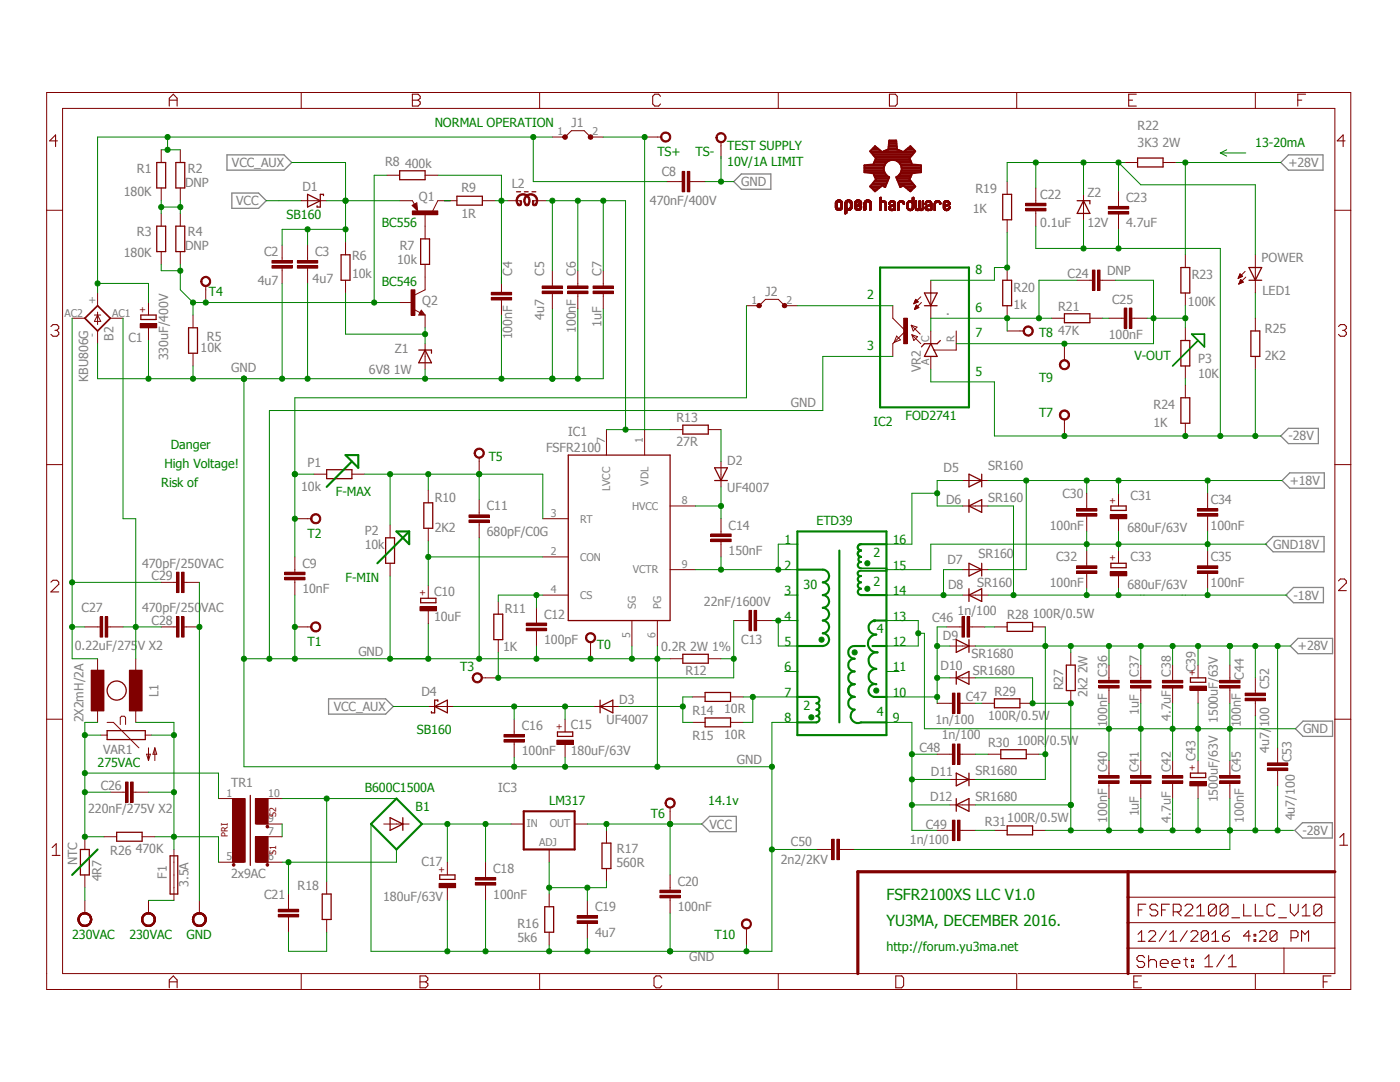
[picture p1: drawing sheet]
<svg xmlns="http://www.w3.org/2000/svg" width="279mm" height="216mm" viewBox="0 0 279 216" stroke-linecap="round" stroke-linejoin="round" font-family="sans-serif">
<defs><g id="words">
<g font-size="3" fill="#008000">
<text x="176.9" y="179.7">FSFR2100XS LLC V1.0</text>
<text x="176.9" y="184.7">YU3MA, DECEMBER 2016.</text>
</g>
<g font-size="2.5" fill="#008000">
<text x="86.8" y="25.4">NORMAL OPERATION</text>
<text x="145.2" y="29.9">TEST SUPPLY</text>
<text x="250.5" y="29.2">13-20mA</text>
<text x="131.2" y="31.2">TS+</text>
<text x="138.8" y="31.2">TS-</text>
<text x="145.2" y="33.1">10V/1A LIMIT</text>
<text x="57.2" y="43.7">SB160</text>
<text x="76.2" y="45.4">BC556</text>
<text x="41.7" y="59.1">T4</text>
<text x="76.2" y="57">BC546</text>
<text x="173.1" y="59.7">2</text>
<text x="194.7" y="54.6">8</text>
<text x="194.7" y="62.3">6</text>
<text x="173.1" y="69.9">3</text>
<text x="194.7" y="67.3">7</text>
<text x="207.4" y="67.3">T8</text>
<text x="226.4" y="71.8">V-OUT</text>
<text x="194.7" y="74.9">5</text>
<text x="207.4" y="76.2">T9</text>
<text x="180.7" y="83.8">FOD2741</text>
<text x="207.4" y="83.2">T7</text>
<text x="34.1" y="89.5">Danger</text>
<text x="174.4" y="85.1">IC2</text>
<text x="32.8" y="93.4">High Voltage!</text>
<text x="97.5" y="92.1">T5</text>
<text x="32.2" y="97.2">Risk of</text>
<text x="67" y="98.9">F-MAX</text>
<text x="61.4" y="107.3">T2</text>
<text x="162.9" y="104.8">ETD39</text>
<text x="156.6" y="108.6">1</text>
<text x="156.6" y="113.7">2</text>
<text x="174.4" y="111.1">2</text>
<text x="178.2" y="113.7">15</text>
<text x="178.2" y="108.6">16</text>
<text x="69" y="116.2">F-MIN</text>
<text x="156.6" y="118.7">3</text>
<text x="160.4" y="117.5">30</text>
<text x="174.4" y="116.8">2</text>
<text x="178.2" y="118.7">14</text>
<text x="156.6" y="123.8">4</text>
<text x="178.2" y="123.8">13</text>
<text x="61.4" y="128.9">T1</text>
<text x="119.1" y="129.5">T0</text>
<text x="156.6" y="128.9">5</text>
<text x="175" y="126.4">4</text>
<text x="178.2" y="128.9">12</text>
<text x="91.8" y="134">T3</text>
<text x="156.6" y="134">6</text>
<text x="178.2" y="134">11</text>
<text x="156.6" y="139.1">7</text>
<text x="160.4" y="141.6">2</text>
<text x="175" y="142.9">4</text>
<text x="178.2" y="139.1">10</text>
<text x="83.2" y="146.5">SB160</text>
<text x="156.6" y="144.1">8</text>
<text x="178.2" y="144.1">9</text>
<text x="19.5" y="153">275VAC</text>
<text x="72.8" y="158.1">B600C1500A</text>
<text x="82.9" y="161.9">B1</text>
<text x="109.6" y="160.6">LM317</text>
<text x="141.3" y="160.6">14.1v</text>
<text x="129.9" y="163.2">T6</text>
<text x="14.4" y="187.3">230VAC</text>
<text x="25.8" y="187.3">230VAC</text>
<text x="37.2" y="187.3">GND</text>
<text x="142.6" y="187.3">T10</text>
<text x="176.9" y="189.8">http://forum.yu3ma.net</text>
</g>
<g font-size="2.5" fill="#808080">
<text x="114.1" y="25.4">J1</text>
<text x="227" y="29.4">3K3 2W</text>
<text x="227" y="25.8">R22</text>
<text x="27.3" y="34.4">R1</text>
<text x="37.5" y="34.4">R2</text>
<text x="46.3" y="33.3">VCC_AUX</text>
<text x="76.9" y="33.2">R8</text>
<text x="80.8" y="33.4">400k</text>
<text x="132.1" y="35.2">C8</text>
<text x="257.1" y="33.3">+28V</text>
<text x="24.7" y="39.1">180K</text>
<text x="36.9" y="37.2">DNP</text>
<text x="47.1" y="40.9">VCC</text>
<text x="60.3" y="38.1">D1</text>
<text x="83.6" y="40">Q1</text>
<text x="92.1" y="38.2">R9</text>
<text x="102.1" y="37.5">L2</text>
<text x="129.7" y="40.9">470nF/400V</text>
<text x="147.9" y="37.1">GND</text>
<text x="194.7" y="38.5">R19</text>
<text x="207.6" y="39.7">C22</text>
<text x="217" y="39.4">Z2</text>
<text x="224.8" y="40.3">C23</text>
<text x="27.3" y="47.1">R3</text>
<text x="37.5" y="47.1">R4</text>
<text x="92.1" y="43.6">1R</text>
<text x="194.2" y="42.6">1K</text>
<text x="207.6" y="45.4">0.1uF</text>
<text x="217" y="45.4">12V</text>
<text x="224.8" y="45.4">4.7uF</text>
<text x="24.7" y="51.2">180K</text>
<text x="36.9" y="49.9">DNP</text>
<text x="52.7" y="51.1">C2</text>
<text x="62.9" y="51.1">C3</text>
<text x="70.3" y="51.9">R6</text>
<text x="79.3" y="52.7">10k</text>
<text x="79.8" y="50">R7</text>
<text x="251.8" y="52.2">POWER</text>
<text x="51.5" y="56.8">4u7</text>
<text x="62.4" y="56.5">4u7</text>
<text x="70.3" y="55.4">10k</text>
<text x="102.2" y="55" transform="rotate(-90 102.2 55)">C4</text>
<text x="108.6" y="55" transform="rotate(-90 108.6 55)">C5</text>
<text x="114.9" y="55" transform="rotate(-90 114.9 55)">C6</text>
<text x="120" y="55" transform="rotate(-90 120 55)">C7</text>
<text x="152.8" y="59.1">J2</text>
<text x="202.3" y="58.2">R20</text>
<text x="213.1" y="55.5">C24</text>
<text x="220.9" y="54.9">DNP</text>
<text x="237.8" y="55.7">R23</text>
<text x="252" y="59">LED1</text>
<text x="84.3" y="60.9">Q2</text>
<text x="108.6" y="63.9" transform="rotate(-90 108.6 63.9)">4u7</text>
<text x="120" y="65.2" transform="rotate(-90 120 65.2)">1uF</text>
<text x="189.3" y="63" transform="rotate(-90 189.3 63)">.</text>
<text x="202.3" y="61.7">1k</text>
<text x="211.2" y="62">R21</text>
<text x="222" y="60.6">C25</text>
<text x="237.1" y="61">100K</text>
<text x="22.6" y="68" transform="rotate(-90 22.6 68)">B2</text>
<text x="25.6" y="68.3">C1</text>
<text x="33.6" y="71.9" transform="rotate(-90 33.6 71.9)">330uF/400V</text>
<text x="40" y="70.2">10K</text>
<text x="41.3" y="68.1">R5</text>
<text x="78.8" y="70.4">Z1</text>
<text x="102.2" y="67.7" transform="rotate(-90 102.2 67.7)">100nF</text>
<text x="114.9" y="66.4" transform="rotate(-90 114.9 66.4)">100nF</text>
<text x="211.2" y="66.8">47K</text>
<text x="221.3" y="67.6">100nF</text>
<text x="252.4" y="71.9">2K2</text>
<text x="252.4" y="66.5">R25</text>
<text x="17.6" y="76.2" transform="rotate(-90 17.6 76.2)">KBU806G</text>
<text x="46.1" y="74.3">GND</text>
<text x="73.6" y="74.6">6V8 1W</text>
<text x="183.7" y="74.3" transform="rotate(-90 183.7 74.3)">VR2</text>
<text x="239.1" y="75.3">10K</text>
<text x="239.1" y="72.5">P3</text>
<text x="157.8" y="81.3">GND</text>
<text x="230.2" y="81.7">R24</text>
<text x="113.4" y="87">IC1</text>
<text x="135" y="89">27R</text>
<text x="135" y="84.2">R13</text>
<text x="230.2" y="85.2">1K</text>
<text x="257.1" y="87.9">-28V</text>
<text x="61.4" y="93.1">P1</text>
<text x="109" y="90.2">FSFR2100</text>
<text x="145.2" y="92.9">D2</text>
<text x="188.3" y="94.1">D5</text>
<text x="197.2" y="93.8">SR160</text>
<text x="60.1" y="97.9">10k</text>
<text x="86.8" y="100.1">R10</text>
<text x="97.2" y="101.9">C11</text>
<text x="145.2" y="98.2">UF4007</text>
<text x="188.8" y="100.5">D6</text>
<text x="197.2" y="100.1">SR160</text>
<text x="212.1" y="99.3">C30</text>
<text x="225.6" y="99.9">C31</text>
<text x="241.6" y="100.6">C34</text>
<text x="257.4" y="96.8">+18V</text>
<text x="72.8" y="106.8">P2</text>
<text x="86.8" y="106.2">2K2</text>
<text x="97.2" y="106.9">680pF/C0G</text>
<text x="145.4" y="105.7">C14</text>
<text x="209.5" y="105.7">100nF</text>
<text x="225" y="106.2">680uF/63V</text>
<text x="241.6" y="105.7">100nF</text>
<text x="28.4" y="113.4">470pF/250VAC</text>
<text x="60.3" y="113.3">C9</text>
<text x="72.8" y="109.6">10k</text>
<text x="145.4" y="110.7">150nF</text>
<text x="189.1" y="112.5">D7</text>
<text x="195.3" y="111.3">SR160</text>
<text x="210.8" y="112">C32</text>
<text x="225.6" y="111.9">C33</text>
<text x="241.6" y="112">C35</text>
<text x="254.1" y="109.5">GND18V</text>
<text x="30.3" y="115.8">C29</text>
<text x="60.3" y="118.4">10nF</text>
<text x="86.6" y="118.9">C10</text>
<text x="189.2" y="117.6">D8</text>
<text x="195" y="117.2">SR160</text>
<text x="209.5" y="117.1">100nF</text>
<text x="225" y="117.6">680uF/63V</text>
<text x="241.6" y="117.1">100nF</text>
<text x="258.1" y="119.6">-18V</text>
<text x="16.3" y="122.2">C27</text>
<text x="28.4" y="122.2">470pF/250VAC</text>
<text x="30.3" y="124.7">C28</text>
<text x="86.6" y="124">10uF</text>
<text x="100.7" y="122.3">R11</text>
<text x="108.6" y="123.4">C12</text>
<text x="140.5" y="120.9">22nF/1600V</text>
<text x="186" y="124.1">C46</text>
<text x="191.1" y="122.8">1n/100</text>
<text x="201" y="123.6">R28</text>
<text x="206.1" y="123.3">100R/0.5W</text>
<text x="14.9" y="129.8">0.22uF/275V X2</text>
<text x="71.5" y="130.8">GND</text>
<text x="100.4" y="129.9">1K</text>
<text x="108.6" y="128.5">100pF</text>
<text x="132" y="129.9">0.2R 2W 1%</text>
<text x="147.9" y="128.5">C13</text>
<text x="188.2" y="127.8">D9</text>
<text x="193.9" y="131.2">SR1680</text>
<text x="259" y="129.8">+28V</text>
<text x="136.8" y="134.8">R12</text>
<text x="187.7" y="133.7">D10</text>
<text x="194.2" y="134.8">SR1680</text>
<text x="212.2" y="137.8" transform="rotate(-90 212.2 137.8)">R27</text>
<text x="220.9" y="135" transform="rotate(-90 220.9 135)">C36</text>
<text x="227.3" y="135" transform="rotate(-90 227.3 135)">C37</text>
<text x="233.6" y="135" transform="rotate(-90 233.6 135)">C38</text>
<text x="238.6" y="134.1" transform="rotate(-90 238.6 134.1)">C39</text>
<text x="248.2" y="135.6" transform="rotate(-90 248.2 135.6)">C44</text>
<text x="253.3" y="137.5" transform="rotate(-90 253.3 137.5)">C52</text>
<text x="31.7" y="139.1" transform="rotate(-90 31.7 139.1)">L1</text>
<text x="66.6" y="141.8">VCC_AUX</text>
<text x="84.1" y="138.9">D4</text>
<text x="123.6" y="140.5">D3</text>
<text x="138.2" y="142.6">R14</text>
<text x="144.5" y="142.4">10R</text>
<text x="192.8" y="139.9">C47</text>
<text x="197.2" y="143.6">100R/0.5W</text>
<text x="198.5" y="138.8">R29</text>
<text x="217" y="139.1" transform="rotate(-90 217 139.1)">2k2 2W</text>
<text x="227.3" y="142.6" transform="rotate(-90 227.3 142.6)">1uF</text>
<text x="233.6" y="143.9" transform="rotate(-90 233.6 143.9)">4.7uF</text>
<text x="16.7" y="144.1" transform="rotate(-90 16.7 144.1)">2X2mH/2A</text>
<text x="104.1" y="145.7">C16</text>
<text x="113.9" y="145.5">C15</text>
<text x="121" y="144.5">UF4007</text>
<text x="138.2" y="147.7">R15</text>
<text x="144.5" y="147.4">10R</text>
<text x="186.7" y="144.4">1n/100</text>
<text x="187.9" y="147.6">1n/100</text>
<text x="197.2" y="149">R30</text>
<text x="202.9" y="148.7">100R/0.5W</text>
<text x="220.9" y="145.1" transform="rotate(-90 220.9 145.1)">100nF</text>
<text x="243.1" y="144.3" transform="rotate(-90 243.1 144.3)">1500uF/63V</text>
<text x="247.6" y="145.1" transform="rotate(-90 247.6 145.1)">100nF</text>
<text x="260" y="146.3">GND</text>
<text x="20.6" y="150.4">VAR1</text>
<text x="104.1" y="150.7">100nF</text>
<text x="113.9" y="150.6">180uF/63V</text>
<text x="147.1" y="152.4">GND</text>
<text x="183.5" y="150.1">C48</text>
<text x="185.8" y="154.8">D11</text>
<text x="194.7" y="154.7">SR1680</text>
<text x="220.9" y="154" transform="rotate(-90 220.9 154)">C40</text>
<text x="227.3" y="154" transform="rotate(-90 227.3 154)">C41</text>
<text x="233.6" y="154" transform="rotate(-90 233.6 154)">C42</text>
<text x="238.6" y="151.9" transform="rotate(-90 238.6 151.9)">C43</text>
<text x="247.6" y="154" transform="rotate(-90 247.6 154)">C45</text>
<text x="253.3" y="150.2" transform="rotate(-90 253.3 150.2)">4u7/100</text>
<text x="257.8" y="152.1" transform="rotate(-90 257.8 152.1)">C53</text>
<text x="20.1" y="157.7">C26</text>
<text x="46.1" y="157.1">TR1</text>
<text x="99.5" y="158.1">IC3</text>
<text x="185.7" y="159.8">D12</text>
<text x="194.7" y="159.8">SR1680</text>
<text x="243.1" y="160.1" transform="rotate(-90 243.1 160.1)">1500uF/63V</text>
<text x="17.6" y="162.2">220nF/275V X2</text>
<text x="141.6" y="165.3">VCC</text>
<text x="184.8" y="165.3">C49</text>
<text x="196.6" y="164.8">R31</text>
<text x="201" y="163.9">100R/0.5W</text>
<text x="220.9" y="164.2" transform="rotate(-90 220.9 164.2)">100nF</text>
<text x="227.3" y="162.9" transform="rotate(-90 227.3 162.9)">1uF</text>
<text x="233.6" y="164.2" transform="rotate(-90 233.6 164.2)">4.7uF</text>
<text x="248.2" y="164.2" transform="rotate(-90 248.2 164.2)">100nF</text>
<text x="258.4" y="163.7" transform="rotate(-90 258.4 163.7)">4u7/100</text>
<text x="259.9" y="166.6">-28V</text>
<text x="15.4" y="172.7" transform="rotate(-90 15.4 172.7)">NTC</text>
<text x="22" y="170.6">R26</text>
<text x="27.1" y="170.3">470K</text>
<text x="84.1" y="172.8">C17</text>
<text x="123" y="173.1">560R</text>
<text x="123.1" y="170.3">R17</text>
<text x="155.8" y="172.3">2n2/2KV</text>
<text x="157.8" y="168.9">C50</text>
<text x="181.6" y="168.5">1n/100</text>
<text x="20.2" y="175.9" transform="rotate(-90 20.2 175.9)">4R7</text>
<text x="33.3" y="175.4" transform="rotate(-90 33.3 175.4)">F1</text>
<text x="37.6" y="177" transform="rotate(-90 37.6 177)">3.5A</text>
<text x="46.1" y="175.2">2x9AC</text>
<text x="52.7" y="179.3">C21</text>
<text x="59.4" y="177.6">R18</text>
<text x="76.5" y="179.8">180uF/63V</text>
<text x="98.4" y="179.3">100nF</text>
<text x="98.4" y="174.2">C18</text>
<text x="135.3" y="176.8">C20</text>
<text x="103.3" y="185.2">R16</text>
<text x="118.7" y="181.8">C19</text>
<text x="135.3" y="181.8">100nF</text>
<text x="103.3" y="188">5k6</text>
<text x="118.7" y="186.9">4u7</text>
<text x="137.5" y="191.7">GND</text>
</g>
<g font-size="2.1" fill="#808080">
<text x="111.3" y="27">1</text>
<text x="118.2" y="27">2</text>
<text x="12.9" y="63.2">AC2</text>
<text x="19.1" y="60.6" transform="rotate(-90 19.1 60.6)">+</text>
<text x="22.4" y="63.2">AC1</text>
<text x="150" y="60.6">1</text>
<text x="156.9" y="60.6">2</text>
<text x="19.1" y="67.2" transform="rotate(-90 19.1 67.2)">-</text>
<text x="185.4" y="68.2" transform="rotate(-90 185.4 68.2)">C</text>
<text x="190.5" y="68.2" transform="rotate(-90 190.5 68.2)">R</text>
<text x="185.4" y="72.8" transform="rotate(-90 185.4 72.8)">A</text>
<text x="120.7" y="88.5" transform="rotate(-90 120.7 88.5)">7</text>
<text x="128.3" y="88.5" transform="rotate(-90 128.3 88.5)">1</text>
<text x="121.8" y="98" transform="rotate(-90 121.8 98)">LVCC</text>
<text x="126.1" y="101.7">HVCC</text>
<text x="129.4" y="96.9" transform="rotate(-90 129.4 96.9)">VDL</text>
<text x="136.1" y="100.6">8</text>
<text x="109.9" y="103.2">3</text>
<text x="115.8" y="104.3">RT</text>
<text x="109.9" y="110.8">2</text>
<text x="115.8" y="111.9">CON</text>
<text x="136.1" y="113.3">9</text>
<text x="109.9" y="118.4">4</text>
<text x="115.8" y="119.5">CS</text>
<text x="126.3" y="114.4">VCTR</text>
<text x="126.9" y="121.5" transform="rotate(-90 126.9 121.5)">SG</text>
<text x="132" y="121.5" transform="rotate(-90 132 121.5)">PG</text>
<text x="125.8" y="127.3" transform="rotate(-90 125.8 127.3)">5</text>
<text x="130.8" y="127.3" transform="rotate(-90 130.8 127.3)">6</text>
<text x="45.2" y="159">1</text>
<text x="53.5" y="159">10</text>
<text x="53.5" y="166.6">7</text>
<text x="53.5" y="164.1">9</text>
<text x="105.2" y="165.1">IN</text>
<text x="109.7" y="165.1">OUT</text>
<text x="45.2" y="171.7">5</text>
<text x="53.5" y="171.7">6</text>
<text x="107.6" y="168.8">ADJ</text>
</g>
<g font-size="1.8" fill="#800000">
<text x="29" y="62.5" transform="rotate(-90 29 62.5)">+</text>
<text x="222.6" y="100.6" transform="rotate(-90 222.6 100.6)">+</text>
<text x="222.6" y="112" transform="rotate(-90 222.6 112)">+</text>
<text x="84.9" y="119" transform="rotate(-90 84.9 119)">+</text>
<text x="238.5" y="134.8" transform="rotate(-90 238.5 134.8)">+</text>
<text x="112.2" y="145.6" transform="rotate(-90 112.2 145.6)">+</text>
<text x="238.5" y="153.9" transform="rotate(-90 238.5 153.9)">+</text>
<text x="45.5" y="167" transform="rotate(-90 45.5 167)">PRI</text>
<text x="55.1" y="163" transform="rotate(-90 55.1 163)">S2</text>
<text x="55.1" y="170.7" transform="rotate(-90 55.1 170.7)">S1</text>
<text x="88.7" y="174.2" transform="rotate(-90 88.7 174.2)">+</text>
</g>
</g></defs>
<path d="M8.8 17.8l261.8 180.3M270.6 17.8l-261.8 180.3" fill="none" stroke="#fff" stroke-width=".2"/>
<g fill="none" stroke="#808080" stroke-width=".25">
<path d="M45.3 30.9h11.4l1.5 1.5-1.5 1.6h-11.4zM46.3 38.5h5.3l1.5 1.5-1.5 1.6h-5.3zM146.4 36.2l1.6-1.5h5.8v3.1h-5.8zM257.1 30.9h6.9v3.1h-6.9l-1.5-1.6zM255.9 95.9l1.5-1.5h6.9v3h-6.9zM257.1 85.5h6v3h-6l-1.5-1.5zM252.6 108.6l1.5-1.5h10.1v3h-10.1zM256.6 118.7l1.5-1.5h6v3.1h-6zM65.6 139.4h11.4l1.5 1.6-1.5 1.5h-11.4zM259 127.4h6.9v3h-6.9l-1.5-1.5zM258.5 145.4l1.6-1.5h5.8v3h-5.8zM140.1 164.4l1.5-1.5h5.3v3h-5.3z"/>
<path d="M259.9 164.2h6v3h-6l-1.5-1.5z"/>
</g>
<g fill="none" stroke="#800000" stroke-width=".2">
<path d="M60.1 18.5v3.1M107.7 18.5v3.1M155.3 18.5v3.1M202.9 18.5v3.1M250.5 18.5v3.1M9.3 42h3.2M266.4 42h3.2M9.3 92.7h3.2M266.4 92.7h3.2M9.3 143.5h3.2M266.4 143.5h3.2M225.1 179h41.3"/>
<path d="M60.1 194.3v3.1M107.7 194.3v3.1M155.3 194.3v3.1M202.8 194.3h-190.3v-172.7h253.9v172.7h-15.7M202.9 194.3v3.1M203.2 194.3h47.3v3.1h-241.2v-178.9h260.3v178.9h-18.9M225.1 189.2h41.3M225.1 184.1h41.3M256.2 189.2v5.1"/>
</g>
<path d="M225.1 173.9v20.4M266.4 173.9h-95.2v20.4" fill="none" stroke="#800000" stroke-width=".63"/>
<g fill="none" stroke="#800000" stroke-width=".21">
<path d="M33.8 20h1.5M82.3 18.8h1.1l.5 .4v.4l-.5 .4 .5 .4v.3l-.5 .5h-1.1zM82.3 20h1.1M131.8 19.2l-.4-.4h-.7l-.4 .4v1.5l.4 .5h.7l.4-.5M177.5 18.8h1.2l.4 .4v1.5l-.4 .5h-1.2zM225.3 20h.7M226.8 18.8h-1.5v2.4h1.5M259 20h.8M260.6 18.8h-1.6v2.4M11.5 28.1h-1.6l1.2-1.2v2.4M33.8 21.2v-1.6l.8-.8 .7 .8v1.6M268.4 28.1h-1.5l1.2-1.2v2.4"/>
<path d="M10.2 65.2l.4-.4h.7l.4 .4v.3l-.4 .4M11 65.9h.3M11.3 65.9l.4 .4v.4l-.4 .4h-.7l-.4-.4M267.1 65.2l.4-.4h.8l.4 .4v.3l-.4 .4M267.9 65.9h.4M268.3 65.9l.4 .4v.4l-.4 .4h-.8l-.4-.4M10.2 116.2l.4-.4h.7l.4 .4v.4l-1.5 1.5h1.5M267.1 115.9l.4-.4h.8l.4 .4v.4l-1.6 1.6h1.6M10.4 169.1l.8-.7v2.3M10.4 170.7h1.6M267.4 167.1l.8-.8v2.4M267.4 168.7h1.5"/>
<path d="M33.8 197.1v-1.6l.8-.8 .7 .8v1.6M33.8 195.9h1.5M83.8 195.9h1.2M83.8 194.7h1.2l.4 .5v.3l-.4 .4 .4 .4v.4l-.4 .4h-1.2zM132.1 195.2l-.4-.5h-.8l-.4 .5v1.5l.4 .4h.8l.4-.4M178.8 194.7h1.2l.3 .5v1.5l-.3 .4h-1.2zM226.3 195.9h.7M227.1 186.4l.7-.7v2.1M227.1 187.8h1.4M227.2 181.6h.7M227.8 194.7h-1.5v2.4h1.5M228.4 191.1l-.4-.4h-.7l-.4 .4v.4l.4 .4h.7l.4 .3v.4l-.4 .4h-.7l-.4-.4"/>
<path d="M228.7 180.4h-1.5v2.4M229.2 186.1l.4-.4h.7l.3 .4v.3l-1.4 1.4h1.4M229.2 190.7v2.3M229.2 191.9l.4-.4h.8l.4 .4v1.1M231.1 180.8l-.5-.4h-.7l-.4 .4v.4l.4 .4h.7l.5 .3v.5l-.5 .4h-.7l-.4-.4M231.6 192.2h1.5v-.3l-.4-.4h-.8l-.3 .4v.7l.3 .4h.8M231.8 181.6h.8M232.7 185.7l-1.3 2.1M233.4 180.4h-1.6v2.4M233.4 186.4l.7-.7v2.1M233.4 187.8h1.5M233.9 192.2h1.6v-.3l-.4-.4h-.8l-.4 .4v.7l.4 .4h.8"/>
<path d="M234.1 181.9h1.2l.4-.3v-.8l-.4-.4h-1.2v2.4M234.9 181.9l.8 .9M236.2 191.5h.8M236.5 180.8l.4-.4h.8l.3 .4v.4l-1.5 1.6h1.5M236.6 191.1v1.5l.4 .4M236.9 185.7l-1.4 2.1M237.7 186.1l.3-.4h.7l.4 .4v.3l-1.4 1.4h1.4M237.8 191.5h.4v.4h-.4zM237.8 192.6h.4v.4h-.4zM238.8 182.8h1.6M238.8 181.2l.8-.8v2.4M240.5 191.3l.8-.8v2.4"/>
<path d="M240.5 192.9h1.5M241.2 186.1v1.4l-.4 .3h-.7l-.4-.3M241.2 186.1l-.4-.4h-.7l-.4 .4v1.4M241.2 186.1l-1.5 1.4M241.9 187.8h1.3M241.9 186.4l.7-.7v2.1M242.7 180.8l-.3-.4h-.8l-.4 .4v1.6M242.7 180.8v1.6l-.3 .4h-.8l-.4-.4M242.7 180.8l-1.5 1.6M244 186.8h1l.4 .3v.4l-.4 .3h-.7l-.3-.3zM244.3 190.5l-1.5 2.4M245.1 180.8l-.4-.4h-.8l-.4 .4v1.6"/>
<path d="M245.1 180.8v1.6l-.4 .4h-.8l-.4-.4M245.1 180.8l-1.6 1.6M245.2 192.9h1.5M245.2 191.3l.7-.8v2.4M245.4 185.7l-.8 .4-.6 .7M245.8 183.1h1.6M248.2 180.4v2.4h1.5M249.6 186.8h-1.4l1-1.1v2.1M250.3 187.5h.3v.3h-.3zM250.3 186.4h.3v.4h-.3zM250.5 180.4v2.4h1.6M251.3 186.1l.4-.4h.7l.3 .4v.3l-1.4 1.4h1.4"/>
<path d="M254.4 180.8l-.4-.4h-.8l-.3 .4v1.6l.3 .4h.8l.4-.4M254.8 186.1v1.4l-.3 .3h-.7l-.4-.3M254.8 186.1l-.3-.4h-.7l-.4 .4v1.4M254.8 186.1l-1.4 1.4M255.2 183.1h1.6M257.5 180.4v1.5l.8 .9 .8-.9v-1.5M257.6 187.1h1.1l.3-.3v-.7l-.3-.4h-1.1v2.1M259.8 187.8v-2.1l.6 .7 .8-.7v2.1M259.9 182.8h1.6M259.9 181.2l.7-.8v2.4M263.8 180.8l-.4-.4h-.8l-.4 .4v1.6M263.8 180.8v1.6l-.4 .4h-.8l-.4-.4"/>
<path d="M263.8 180.8l-1.6 1.6M264.1 195.9h.8M265.6 194.7h-1.5v2.4"/>
</g>
<path d="M15.9 182.6a1.39 1.39 0 0 1 2.2 .1 1.39 1.39 0 0 1-.8 2.1 1.39 1.39 0 0 1-1.8-1.3h.3a1.13 1.13 0 0 1 1.5-1.1 1.13 1.13 0 0 1 .4 1.8 1.13 1.13 0 0 1-1.8-.3l-.1-.4h-.3z" fill-rule="evenodd" fill="#800000"/>
<path d="M15.9 182.6a1.39 1.39 0 0 1 2.2 .1 1.39 1.39 0 0 1-.8 2.1 1.39 1.39 0 0 1-1.8-1.3h.3a1.13 1.13 0 0 1 1.5-1.1 1.13 1.13 0 0 1 .4 1.8 1.13 1.13 0 0 1-1.8-.3l-.1-.4h-.3z" fill="none" stroke="#800000" stroke-width=".2"/>
<path d="M15.9 182.6a1.39 1.39 0 0 1 2.2 .1 1.39 1.39 0 0 1-.8 2.1 1.39 1.39 0 0 1-1.8-1.3h.3a1.13 1.13 0 0 1 1.5-1.1 1.13 1.13 0 0 1 .4 1.8 1.13 1.13 0 0 1-1.8-.3l-.1-.4h-.3z" fill-rule="evenodd" fill="#800000"/>
<path d="M15.9 182.6a1.39 1.39 0 0 1 2.2 .1 1.39 1.39 0 0 1-.8 2.1 1.39 1.39 0 0 1-1.8-1.3h.3a1.13 1.13 0 0 1 1.5-1.1 1.13 1.13 0 0 1 .4 1.8 1.13 1.13 0 0 1-1.8-.3l-.1-.4h-.3z" fill="none" stroke="#800000" stroke-width=".2"/>
<path d="M15.9 182.6a1.39 1.39 0 0 1 2.2 .1 1.39 1.39 0 0 1-.8 2.1 1.39 1.39 0 0 1-1.8-1.3h.3a1.13 1.13 0 0 1 1.5-1.1 1.13 1.13 0 0 1 .4 1.8 1.13 1.13 0 0 1-1.8-.3l-.1-.4h-.3z" fill-rule="evenodd" fill="#800000"/>
<path d="M16.9 179.7v2.5M15.9 182.6a1.39 1.39 0 0 1 2.2 .1 1.39 1.39 0 0 1-.8 2.1 1.39 1.39 0 0 1-1.8-1.3h.3a1.13 1.13 0 0 1 1.5-1.1 1.13 1.13 0 0 1 .4 1.8 1.13 1.13 0 0 1-1.8-.3l-.1-.4h-.3z" fill="none" stroke="#800000" stroke-width=".2"/>
<path d="M28.6 182.6a1.39 1.39 0 0 1 2.2 .1 1.39 1.39 0 0 1-.8 2.1 1.39 1.39 0 0 1-1.8-1.3h.3a1.15 1.15 0 0 1 1.7-1 1.15 1.15 0 0 1 .2 1.9 1.15 1.15 0 0 1-1.9-.5v-.4h-.3z" fill-rule="evenodd" fill="#800000"/>
<path d="M28.6 182.6a1.39 1.39 0 0 1 2.2 .1 1.39 1.39 0 0 1-.8 2.1 1.39 1.39 0 0 1-1.8-1.3h.3a1.15 1.15 0 0 1 1.7-1 1.15 1.15 0 0 1 .2 1.9 1.15 1.15 0 0 1-1.9-.5v-.4h-.3z" fill="none" stroke="#800000" stroke-width=".2"/>
<path d="M28.6 182.6a1.39 1.39 0 0 1 2.2 .1 1.39 1.39 0 0 1-.8 2.1 1.39 1.39 0 0 1-1.8-1.3h.3a1.15 1.15 0 0 1 1.7-1 1.15 1.15 0 0 1 .2 1.9 1.15 1.15 0 0 1-1.9-.5v-.4h-.3z" fill-rule="evenodd" fill="#800000"/>
<path d="M28.6 182.6a1.39 1.39 0 0 1 2.2 .1 1.39 1.39 0 0 1-.8 2.1 1.39 1.39 0 0 1-1.8-1.3h.3a1.15 1.15 0 0 1 1.7-1 1.15 1.15 0 0 1 .2 1.9 1.15 1.15 0 0 1-1.9-.5v-.4h-.3z" fill="none" stroke="#800000" stroke-width=".2"/>
<path d="M28.6 182.6a1.39 1.39 0 0 1 2.2 .1 1.39 1.39 0 0 1-.8 2.1 1.39 1.39 0 0 1-1.8-1.3h.3a1.15 1.15 0 0 1 1.7-1 1.15 1.15 0 0 1 .2 1.9 1.15 1.15 0 0 1-1.9-.5v-.4h-.3z" fill-rule="evenodd" fill="#800000"/>
<path d="M29.6 179.7v2.5M28.6 182.6a1.39 1.39 0 0 1 2.2 .1 1.39 1.39 0 0 1-.8 2.1 1.39 1.39 0 0 1-1.8-1.3h.3a1.15 1.15 0 0 1 1.7-1 1.15 1.15 0 0 1 .2 1.9 1.15 1.15 0 0 1-1.9-.5v-.4h-.3z" fill="none" stroke="#800000" stroke-width=".2"/>
<path d="M38.7 182.6a1.4 1.4 0 0 1 2.2 0 1.4 1.4 0 0 1-.7 2.2 1.4 1.4 0 0 1-1.8-1.3h.3a1.15 1.15 0 0 1 1.6-1 1.15 1.15 0 0 1 .2 1.9 1.15 1.15 0 0 1-1.8-.5v-.4h-.3z" fill-rule="evenodd" fill="#800000"/>
<path d="M38.7 182.6a1.4 1.4 0 0 1 2.2 0 1.4 1.4 0 0 1-.7 2.2 1.4 1.4 0 0 1-1.8-1.3h.3a1.15 1.15 0 0 1 1.6-1 1.15 1.15 0 0 1 .2 1.9 1.15 1.15 0 0 1-1.8-.5v-.4h-.3z" fill="none" stroke="#800000" stroke-width=".2"/>
<path d="M38.7 182.6a1.4 1.4 0 0 1 2.2 0 1.4 1.4 0 0 1-.7 2.2 1.4 1.4 0 0 1-1.8-1.3h.3a1.15 1.15 0 0 1 1.6-1 1.15 1.15 0 0 1 .2 1.9 1.15 1.15 0 0 1-1.8-.5v-.4h-.3z" fill-rule="evenodd" fill="#800000"/>
<path d="M38.7 182.6a1.4 1.4 0 0 1 2.2 0 1.4 1.4 0 0 1-.7 2.2 1.4 1.4 0 0 1-1.8-1.3h.3a1.15 1.15 0 0 1 1.6-1 1.15 1.15 0 0 1 .2 1.9 1.15 1.15 0 0 1-1.8-.5v-.4h-.3z" fill="none" stroke="#800000" stroke-width=".2"/>
<path d="M38.7 182.6a1.4 1.4 0 0 1 2.2 0 1.4 1.4 0 0 1-.7 2.2 1.4 1.4 0 0 1-1.8-1.3h.3a1.15 1.15 0 0 1 1.6-1 1.15 1.15 0 0 1 .2 1.9 1.15 1.15 0 0 1-1.8-.5v-.4h-.3z" fill-rule="evenodd" fill="#800000"/>
<path d="M216.9 101v.5M216.9 103v.5M39.8 179.7v2.5M38.7 182.6a1.4 1.4 0 0 1 2.2 0 1.4 1.4 0 0 1-.7 2.2 1.4 1.4 0 0 1-1.8-1.3h.3a1.15 1.15 0 0 1 1.6-1 1.15 1.15 0 0 1 .2 1.9 1.15 1.15 0 0 1-1.8-.5v-.4h-.3z" fill="none" stroke="#800000" stroke-width=".2"/>
<path d="M214.8 101.5h4.1v.5h-4.1z" fill-rule="evenodd" fill="#800000"/>
<path d="M214.8 101.5h4.1v.5h-4.1z" fill="none" stroke="#800000" stroke-width=".2"/>
<path d="M214.8 102.5h4.1v.5h-4.1z" fill-rule="evenodd" fill="#800000"/>
<path d="M216.9 98.4v2.6M214.8 102.5h4.1v.5h-4.1zM216.9 103.5v2.5M216.9 112.4v.5M216.9 114.4v.5" fill="none" stroke="#800000" stroke-width=".2"/>
<path d="M214.8 112.9h4.1v.5h-4.1z" fill-rule="evenodd" fill="#800000"/>
<path d="M214.8 112.9h4.1v.5h-4.1z" fill="none" stroke="#800000" stroke-width=".2"/>
<path d="M214.8 113.9h4.1v.5h-4.1z" fill-rule="evenodd" fill="#800000"/>
<g fill="none" stroke="#800000" stroke-width=".2">
<path d="M167 40h.8M167.1 39.9h.6M167.3 39.9h.3M169 40h.7M169 39.9h.7M169.2 39.9h.3M170.9 40h.8M170.9 39.9h.7M171.1 39.9h.3M172.8 40h.8M172.8 39.9h.7M173 39.9h.3"/>
<path d="M175.6 40h.3M175.6 39.9h.3M175.6 39.8h.3M175.6 39.7h.3M175.6 39.6h.3M175.6 39.5h.3M175.6 39.4h.3M175.8 39.3h.1M182 40h.4M182 39.9h.4M182 39.8h.4M182 39.7h.4"/>
<path d="M182 39.6h.4M182 39.5h.4M182.1 39.6h.3M182.1 39.5h.3M182.1 39.4h.3M182.2 39.4h.2M182.3 39.3h.1M166.7 41.5h.5M166.7 41.4h.5M166.7 41.4h.4M166.7 41.3h.4M166.7 41.2h.4"/>
<path d="M166.7 41.1h.4M166.7 41h.4M166.7 40.9h.4M166.7 40.8h.4M166.7 40.7h.4M166.7 40.6h.4M166.7 40.5h.4M166.7 40.4h.4M166.8 41.6h.5M166.8 40.3h.5M166.8 41.7h1.3M166.8 41.6h1.3"/>
<path d="M166.8 40.3h1.3M166.8 40.2h1.3M166.8 41.7h1.2M166.8 40.1h1.2M166.9 41.8h1M166.9 40h1M167 41.9h.9M167 40h.9M167 41.9h.8M167.1 42h.7M167.2 40.3l-.5 .1M167.3 42h.3"/>
<path d="M167.6 41.6h.5M167.6 40.3h.5M167.6 41.5h.5M167.7 41.4h.4M167.7 40.5h.4M167.7 40.4h.4M167.8 41.4h.3M167.8 41.3h.3M167.8 41.2h.3M167.8 41.1h.3M167.8 41h.3M167.8 40.9h.3"/>
<path d="M167.8 40.8h.3M167.8 40.7h.3M167.8 40.6h.3M167.8 40.5h.3M168.6 42.7h.2M168.6 42.5h.4M168.6 42.4h.4M168.6 42.3h.4M168.6 42.2h.4M168.6 42.1h.4M168.6 42h.4M168.6 42h1.1"/>
<path d="M168.6 41.9h1.2M168.6 41.8h1.2M168.6 41.7h1.4M168.6 41.6h1.4M168.6 41.6h.6M168.6 41.5h.5M168.6 41.4h.5M168.6 41.4h.4M168.6 41.3h.4M168.6 41.2h.4M168.6 41.1h.4M168.6 41h.4"/>
<path d="M168.6 40.9h.4M168.6 40.8h.4M168.6 40.7h.4M168.6 40.6h.4M168.6 40.5h.4M168.6 40.4h.5M168.7 42.7h.1M168.7 40.3h.5M168.7 40.3h1.3M168.7 40.2h1.3M168.8 40.1h1.1M168.9 40h.9"/>
<path d="M169 42.6h-.4M169.2 42h.3M169.2 40.3l-.5 .1M169.5 40.3h.5M169.5 41.6h.5M169.5 40.3l.6 .1M169.6 41.5h.5M169.6 41.4h.5M169.6 40.4h.5M169.7 41.4h.4M169.7 41.3h.4M169.7 40.6h.4"/>
<path d="M169.7 40.5h.4M169.7 41.2h.4M169.7 41.1h.4M169.7 41h.4M169.7 40.9h.4M169.7 40.8h.4M169.7 40.7h.4M169.9 41.7l-1.3 .1M170.5 41.4h.5M170.5 41.4h.4M170.5 41.3h.4M170.5 41.3h.5"/>
<path d="M170.5 41.1h.8M170.5 41.1h.9M170.5 41h1.1M170.5 40.9h1.4M170.5 40.8h1.5M170.5 40.8h.4M170.5 40.7h.4M170.5 40.6h.4M170.5 40.5h.4M170.6 41.6h.6M170.6 41.5h.4M170.6 40.4h.4"/>
<path d="M170.6 40.3h.6M170.6 41.6h1.3M170.6 40.3h1.3M170.6 41.7h1.3M170.6 40.2h1.3M170.7 41.7h1.1M170.7 40.1h1.1M170.8 41.8h.9M170.8 40h.9M170.8 41.9h.9M170.9 41.9h.8M170.9 42h.7"/>
<path d="M171.1 40.3l-.5 .1M171.1 42h.3M171.1 40.8h.9M171.2 41.2h-.7M171.2 40.7h.8M171.3 40.7h.7M171.4 40.3h.6M171.4 41.6h.5M171.5 41.5h.5M171.5 40.6h.5M171.5 41.4h.5M171.5 40.5h.5"/>
<path d="M171.5 40.4h.5M171.6 41.4h.4M171.6 40.5h.4M171.6 41.3h.4M171.6 41.2h.4M171.7 41.1h.3M171.8 41.1h.2M171.8 40.9h-1.3M171.9 41.1h.1M172.4 42h.3M172.4 41.9h.4M172.4 41.8h.4"/>
<path d="M172.4 41.7h.4M172.4 41.6h.4M172.4 41.5h.4M172.4 41.4h.4M172.4 41.3h.4M172.4 41.2h.4M172.4 41.1h.4M172.4 41h.4M172.4 40.9h.4M172.4 40.8h.4M172.4 40.7h.4M172.4 40.6h.4"/>
<path d="M172.4 40.5h.4M172.5 40.5h.4M172.5 40.4h.4M172.5 40.3h.5M172.5 42h.1M172.5 40.3h.6M172.5 40.3h1.3M172.6 40.2h1.2M172.6 40.1h1.1M172.7 40h1M172.7 40h.9M173.3 40.3h.5"/>
<path d="M173.4 40.3h.5M173.4 40.4h.5M173.5 40.5h.4M173.5 42h.3M173.5 41.9h.3M173.5 41.9h.4M173.5 41.8h.4M173.5 41.7h.4M173.5 41.6h.4M173.5 41.5h.4M173.5 41.4h.4M173.5 41.3h.4"/>
<path d="M173.5 41.2h.4M173.5 41.1h.4M173.5 41h.4M173.5 40.9h.4M173.5 40.8h.4M173.5 40.7h.4M173.5 40.6h.4M175.6 42h.1M175.6 42h.2M175.6 41.9h.3M175.6 41.8h.3M175.6 41.7h.3"/>
<path d="M175.6 41.6h.3M175.6 41.5h.3M175.6 41.4h.3M175.6 41.3h.3M175.6 41.2h.3M175.6 41.1h.3M175.6 41h.3M175.6 40.9h.3M175.6 40.8h.3M175.6 40.7h.3M175.6 40.6h.3M175.6 40.5h.3"/>
<path d="M175.6 40.4h.4M175.6 40.3h1.2M175.6 40.2h1.1M175.6 40.1h1.1M176 40h.5M176.1 40.3l-.5 .1M176.2 40h.1M176.4 40.3l.5 .1M176.5 40.4h.4M176.6 40.5h.3M176.6 40.6h.3M176.7 42h.2"/>
<path d="M176.7 41.9h.2M176.7 41.8h.2M176.7 41.7h.2M176.7 41.6h.2M176.7 41.5h.2M176.7 41.4h.2M176.7 41.3h.2M176.7 41.2h.2M176.7 41.1h.2M176.7 41h.2M176.7 40.9h.2M176.7 40.8h.2"/>
<path d="M176.7 40.7h.2M176.7 42h.1M177.4 41.7h.4M177.4 41.6h.3M177.4 41.5h.3M177.4 41.4h.3M177.4 41.4h.4M177.4 41.3h.4M177.4 40.8h.1M177.4 40.8h.2M177.4 40.7h.2M177.4 40.6h.2"/>
<path d="M177.4 40.6h.3M177.4 40.5h.3M177.4 41.7h.8M177.4 41.3h.5M177.4 40.5h.4M177.4 40.4h.4M177.5 41.8h.8M177.5 41.9h.8M177.5 41.1h.6M177.5 41.1h.8M177.5 40.3h1.1M177.5 40.2h1.1"/>
<path d="M177.6 42h.7M177.6 41.1h1.1M177.6 40.2h.9M177.6 40.1h.9M177.7 41h1M177.7 42h.6M177.8 42h.4M177.8 41h.9M177.8 40h.6M177.8 40.9h.9M177.9 40.3l-.4 .1M178 42v.1"/>
<path d="M178 40h.1M178.1 42v.1M178.1 40.9h.6M178.1 41.7h.1M178.1 41.2h-.7M178.1 40.8h.6M178.2 40.3h.4M178.3 40.8h.4M178.3 40.4h.4M178.4 40.7h.3M178.4 40.5h.3M178.4 40.6h.3"/>
<path d="M178.4 42h.2M178.4 42h.3M178.4 41.9h.3M178.4 41.8h.3M178.4 41.7h.3M178.4 41.6h.3M178.4 41.5h.3M178.4 41.4h.3M178.4 41.3h.3M178.4 41.2h.3M178.4 41.1h.3M179.2 42h.2"/>
<path d="M179.2 41.9h.3M179.2 41.8h.3M179.2 41.7h.3M179.2 41.6h.3M179.2 41.5h.3M179.2 41.4h.3M179.2 41.3h.3M179.2 41.2h.3M179.2 41.1h.3M179.2 41h.3M179.2 40.9h.3M179.2 40.8h.3"/>
<path d="M179.2 40.7h.3M179.2 40.6h.3M179.2 40.5h.3M179.2 40.4h.4M179.3 40.3h1.1M179.3 42h-.1M179.4 40.2h1M179.4 40.2h.9M179.5 40.1h.8M179.6 40h.5M179.7 40.3l-.5 .1M179.8 40h.1"/>
<path d="M180 40.3h.5M180.1 40.4h.4M180.2 40.5h.3M180.2 40.6h.3M180.3 40.8h.1M180.3 40.7h.2M180.3 40.6h.3M180.3 40.6h.2M181 41.4h.3M181 41.3h.3M181 41.2h.3M181 41.1h.3"/>
<path d="M181 41h.3M181 40.9h.3M181 40.8h.3M181 40.7h.3M181 40.6h.3M181 41.6h.4M181 41.5h.3M181 40.5h.4M181 40.4h.4M181.1 41.7h.4M181.1 41.7h.3M181.1 41.7h1.1"/>
<path d="M181.1 40.3h1.3M181.1 41.8h1.1M181.1 40.2h1.3M181.2 41.9h1M181.2 40.2h1.2M181.3 42h.7M181.3 41.9h.8M181.3 40.1h1.1M181.4 42h.5M181.4 40h.5M181.5 40.3l-.4 .1M181.6 42v.1"/>
<path d="M181.6 40h.1M181.7 42v.1M181.8 41.7h.5M181.8 40.3h.6M181.9 41.7h.4M181.9 41.6h.4M181.9 40.4h.5M182 41.6h.3M182 40.5h.4M182 41.5h.4M182 41.4h.4M182 41.3h.4"/>
<path d="M182 41.2h.4M182 41.1h.4M182 41h.4M182 40.9h.4M182 40.8h.4M182 40.7h.4M182 40.6h.4M182.1 41.4h.3M182.1 41.1h.3M182.1 41h.3M182.1 40.9h.3M182.1 40.8h.3"/>
<path d="M182.6 41.5h.3M182.6 41.4h.3M182.6 41.3h.3M182.6 41.2h.3M182.6 41.1h.3M182.6 41h.3M182.6 40.9h.3M182.6 40.8h.3M182.6 40.7h.3M182.6 40.6h.3M182.6 40.5h.3M182.6 40.4h.3"/>
<path d="M182.6 40.3h.3M182.6 40.2h.3M182.7 41.7h1.6M182.7 41.7h.3M182.7 41.6h.3M182.7 40.1h.2M182.7 41.8h1.5M182.8 41.9h1.4M182.8 42h1.3M182.8 40h.1M182.9 42h.4M183 42h.3"/>
<path d="M183.2 42v.1M183.2 41.7h.5M183.3 41.7h.4M183.3 41.6h.3M183.3 41.5h.3M183.3 41.4h.3M183.3 41.3h.3M183.3 41.2h.3M183.3 41.1h.3M183.3 41h.3M183.3 40.9h.3M183.3 40.8h.3"/>
<path d="M183.3 40.7h.3M183.3 40.6h.3M183.3 40.5h.3M183.3 40.4h.3M183.3 40.3h.3M183.3 40.2h.3M183.3 40.1h.3M183.5 40h.1M183.6 42h.5M183.7 42h.3M183.9 41.7h.4M184 41.7h.3"/>
<path d="M184 41.6h.3M184 41.5h.3M184.1 41.4h.2M184.1 41.3h.2M184.1 41.2h.2M184.1 41.1h.2M184.1 41h.2M184.1 40.9h.2M184.1 40.8h.2M184.1 40.7h.2M184.1 40.6h.2M184.1 40.5h.2"/>
<path d="M184.1 40.4h.2M184.1 40.3h.2M184.1 40.2h.2M184.1 40.1h.2M184.2 40h.1M184.6 41.7h.4M184.6 41.6h.4M184.6 41.5h.3M184.6 41.4h.3M184.6 41.4h.4M184.6 41.3h.4M184.6 40.8h.1"/>
<path d="M184.6 40.8h.2M184.6 40.7h.3M184.6 40.6h.3M184.6 40.6h.4M184.7 41.7h.8M184.7 41.7h.4M184.7 41.3h.4M184.7 40.5h.3M184.7 40.4h.3M184.7 41.8h.8M184.7 41.1h.7M184.7 40.3h1.1"/>
<path d="M184.8 41.9h.7M184.8 41.1h.7M184.8 40.3h1M184.8 40.2h1M184.8 41.1h1.2M184.9 42h.6M184.9 40.6l-.3 .1M184.9 40.1h.8M185 42h.5M185 41h1M185 42h.4M185 40h.6"/>
<path d="M185.1 40.9h.9M185.2 42v.1M185.2 40.3l-.5 .1M185.3 42v.1M185.3 40h.1M185.3 41.7h.1M185.3 41.2h-.6M185.3 40.9h.7M185.4 40.8h.6M185.4 40.3l.5 .1M185.5 40.8h.5M185.5 40.4h.4"/>
<path d="M185.6 40.5h.4M185.6 40.7h.4M185.7 41.1h.3M185.7 40.7h.3M185.7 40.6h.3M185.7 42h.1M185.7 42h.2M185.7 41.9h.3M185.7 41.8h.3M185.7 41.7h.3M185.7 41.6h.3M185.7 41.5h.3"/>
<path d="M185.7 41.4h.3M185.7 41.3h.3M185.7 41.2h.3M186.4 42h.2M186.4 42h.3M186.4 41.9h.3M186.4 41.8h.3M186.4 41.7h.3M186.4 41.6h.3M186.4 41.5h.3M186.4 41.4h.3M186.4 41.3h.3"/>
<path d="M186.4 41.2h.3M186.4 41.1h.3M186.4 41h.3M186.4 40.9h.3M186.4 40.8h.3M186.4 40.7h.3M186.4 40.6h.3M186.5 42h.1M186.5 40.5h.3M186.5 40.4h.4M186.5 40.3h1.2M186.6 40.3h1"/>
<path d="M186.6 40.2h1M186.7 40.1h.8M186.8 40h.6M187 40.3l-.5 .1M187.1 40h.1M187.2 40.3h.5M187.4 40.4h.3M187.4 40.5h.3M187.5 40.5h.3M187.5 40.8h.2M187.5 40.7h.2M187.5 40.6h.3"/>
<path d="M187.8 40.6l-.3 .1M188.3 41.6h.3M188.3 41.5h.3M188.3 41.4h.3M188.3 41.3h.3M188.3 41.3h.4M188.3 41.1h.7M188.3 41.1h.8M188.3 41.1h.9M188.3 41h1M188.3 41h1.1M188.3 40.9h.3"/>
<path d="M188.3 40.8h.3M188.3 40.7h.3M188.3 40.6h.3M188.3 40.5h.3M188.3 41.7h.5M188.3 41.7h.4M188.3 40.4h.3M188.3 41.7h1.2M188.3 40.3h1.2M188.4 41.8h1M188.4 40.3h1.1M188.4 40.2h1"/>
<path d="M188.5 41.9h.9M188.5 40.2h.9M188.5 42h.8M188.5 41.9h.8M188.5 40.1h.8M188.6 42h.6M188.6 40h.6M188.7 42h.4M188.8 40.3l-.5 .1M188.8 40h.2M188.9 42v.1M188.9 40.9h.7"/>
<path d="M188.9 41.2h-.6M189 42v.1M189 40.8h.6M189.1 40.3l.5 .1M189.1 41.7h.4M189.1 40.8h.5M189.1 40.7h.5M189.2 41.6h.4M189.2 40.4h.4M189.2 40.7h.4M189.2 40.5h.4M189.3 41.5h.3"/>
<path d="M189.3 40.6h.3M189.3 40.5h.3M189.3 41.4h.3M189.4 41.3h.2M189.5 41.2h.1M189.6 40.9h-.9M214.8 113.9h4.1v.5h-4.1zM216.9 109.9v2.5M216.9 114.9v2.6"/>
</g>
<g fill="none" stroke="#800000" stroke-width=".38">
<path d="M172.5 34.3h4M172.5 34h3.9M172.5 33.7h3.9M172.5 33.4h3.9M172.5 33.1h4M173.7 37.2l1.1-1.4-.5-1.2-1.8-.2v-1.4l1.8-.2 .5-1.2-1.1-1.4 .9-1 1.5 1.2 1.2-.6 .2-1.8h1.4l.1 1.8 1.3 .6 1.4-1.2 1 1-1.2 1.4 .5 1.2 1.8 .2v1.4l-1.8 .2-.5 1.2 1.2 1.4M173.7 37.2h2.2M173.7 30.2h2.2M173.9 37.5h1.6M173.9 36.9h2.9M173.9 30.5h8.5M173.9 29.9h1.6"/>
<path d="M174.2 36.6h2.8M174.2 30.9h7.9M174.2 29.6h.9M174.3 37.8h.8M174.4 34.7h2.3M174.4 32.8h2.3M174.5 36.2h2.6M174.5 35h2.4M174.5 32.4h2.4M174.5 31.2h7.4M174.6 38.1h.1M174.6 35.3h2.8"/>
<path d="M174.6 32.1h2.7M174.6 29.3h.2M174.7 35.9h2.5M174.7 31.8h6.9M174.7 31.5h6.9M174.8 35.6h2.6M176.4 33.7l.4 1.1 .7 .5-.8 2-.6-.3-1.5 1.2-.9-1M176.4 30.2h3.6M176.4 33.4v.3M176.4 33.4a1.78 1.78 0 0 1 1.8-1.5 1.78 1.78 0 0 1 1.7 1.5M176.4 37.2h.3M177.2 29.9h2"/>
<path d="M177.3 29.6h1.7M177.3 29.3h1.7M177.4 29h1.5M177.4 28.6h1.5M177.4 28.3h1.5M178.9 35.6h2.7M178.9 35.3h2.8M179 32.1h2.7M179.1 35.9h2.5M179.2 36.2h2.7M179.4 36.6h2.7M179.4 35h2.5"/>
<path d="M179.4 32.4h2.5M179.5 36.9h2.9M179.6 37.2h.3M179.7 34.7h2.2M179.7 32.8h2.3M179.8 34.3h4M179.8 33.1h4M179.9 33.4l.1 .3M179.9 34h3.9M179.9 33.4h3.9M180 33.7l-.1 .3a1.81 1.81 0 0 1-1 1.3l.8 2 .6-.3 1.4 1.2 1-1M180 33.7h3.8"/>
<path d="M180.4 30.2h2.2M180.5 37.2h2.2M180.8 29.9h1.6M180.8 37.5h1.6M181.2 29.6h.9M181.2 37.8h.8M181.6 38.1h.1M181.6 29.3h.1"/>
</g>
<path d="M28.1 62.9h3.1v.9h-3.1z" fill="none" stroke="#800000" stroke-width=".25"/>
<path d="M28 64.6h3.3v.8h-3.3z" fill-rule="evenodd" fill="#800000"/>
<path d="M28 64.6h3.3v.8h-3.3zM29.6 60.4v2.5M29.6 65.4v2.5" fill="none" stroke="#800000" stroke-width=".2"/>
<circle cx="23.3" cy="137.8" r="1.91" fill="none" stroke="#800000" stroke-width=".25"/>
<path d="M18.2 133.7h2.5v8.2h-2.5z" fill-rule="evenodd" fill="#800000"/>
<path d="M18.2 133.7h2.5v8.2h-2.5z" fill="none" stroke="#800000" stroke-width=".2"/>
<path d="M25.8 133.7h2.6v8.2h-2.6z" fill-rule="evenodd" fill="#800000"/>
<g fill="none" stroke="#800000" stroke-width=".2">
<path d="M19.5 58.5v2.5M14.4 63.5h2.5M18.8 62.9h1.3M19.5 62.3v2.5M19.5 66v2.6M19.5 62.9l.6 1.2h-1.3zM22 63.5h2.6M19.5 131.4v2.6M25.8 133.7h2.6v8.2h-2.6zM27.1 131.4v2.6M19.5 141.6v2.5M24.6 158.1h.5"/>
<path d="M26.6 158.1h.5M27.1 141.6v2.5"/>
</g>
<path d="M16.9 63.5l2.6-2.5 2.5 2.5-2.5 2.5z" fill="none" stroke="#800000" stroke-width=".34"/>
<path d="M26.1 156h.5v4.1h-.5z" fill-rule="evenodd" fill="#800000"/>
<path d="M26.1 156h.5v4.1h-.5z" fill="none" stroke="#800000" stroke-width=".2"/>
<path d="M25.1 156h.5v4.1h-.5z" fill-rule="evenodd" fill="#800000"/>
<path d="M19.5 125.1h.5M21.5 125.1h.5M22 158.1h2.6M25.1 156h.5v4.1h-.5zM27.1 158.1h2.5" fill="none" stroke="#800000" stroke-width=".2"/>
<path d="M21 123.1h.5v4h-.5z" fill-rule="evenodd" fill="#800000"/>
<path d="M21 123.1h.5v4h-.5z" fill="none" stroke="#800000" stroke-width=".2"/>
<path d="M20 123.1h.5v4h-.5z" fill-rule="evenodd" fill="#800000"/>
<g fill="none" stroke="#800000" stroke-width=".2">
<path d="M121 85.7v5.1M128.7 85.7v5.1M108.3 111.1h5.1M108.3 103.5h5.1M108.3 118.7h5.1M133.7 101h5.1M133.7 113.7h5.1M16.9 125.1h2.6M20 123.1h.5v4h-.5zM22 125.1h2.6M126.1 123.8v5.1M131.2 123.8v5.1"/>
<path d="M149 123.8h.5M151 123.8h.5"/>
</g>
<path d="M113.4 90.8h20.3v33h-20.3z" fill="none" stroke="#800000" stroke-width=".25"/>
<path d="M149.5 121.8h.5v4.1h-.5z" fill-rule="evenodd" fill="#800000"/>
<path d="M149.5 121.8h.5v4.1h-.5z" fill="none" stroke="#800000" stroke-width=".2"/>
<path d="M150.5 121.8h.5v4.1h-.5z" fill-rule="evenodd" fill="#800000"/>
<path d="M82.3 41l.9-.5 .2 1.6zM82.3 40l.4 .8M87.4 40l-1 2.1M146.4 123.8h2.6M150.5 121.8h.5v4.1h-.5zM151.5 123.8h2.6" fill="none" stroke="#800000" stroke-width=".2"/>
<path d="M83.1 40.7l-.7 .4 .8 .7-.1-1-.4 .3 .2 .3v-.3" fill="none" stroke="#800000" stroke-width=".25"/>
<path d="M82.3 42.1h5.1v.7h-5.1z" fill-rule="evenodd" fill="#800000"/>
<path d="M79.8 40h2.5M82.3 42.1h5.1v.7h-5.1zM84.8 42.6v2.5M84.8 57.8l-2 1M87.4 40h2.5M82.6 61.8l1.3 .6M84.1 61.9l.7 1h-1.2z" fill="none" stroke="#800000" stroke-width=".2"/>
<path d="M84.1 62.4l.1 .2h-.4l.3-.5 .5 .6h-.8" fill="none" stroke="#800000" stroke-width=".25"/>
<path d="M82 57.8h.8v5.1h-.8z" fill-rule="evenodd" fill="#800000"/>
<path d="M32.2 29.9v2.5M32.2 37.5v2.5M32.2 42.6v2.5M32.2 50.2v2.5M82 57.8h.8v5.1h-.8zM84.8 55.3v2.5M100.1 57.8v.5M100.1 59.9v.5M38.5 62.9v2.5M38.5 70.5v2.5M79.8 60.4h2.5M84.8 62.9v2.5" fill="none" stroke="#800000" stroke-width=".2"/>
<path d="M31.3 32.4h1.8v5.1h-1.8zM31.3 45.1h1.8v5.1h-1.8zM37.6 65.4h1.8v5.1h-1.8z" fill="none" stroke="#800000" stroke-width=".25"/>
<path d="M98 59.4h4.1v.5h-4.1z" fill-rule="evenodd" fill="#800000"/>
<path d="M98 59.4h4.1v.5h-4.1z" fill="none" stroke="#800000" stroke-width=".2"/>
<path d="M98 58.3h4.1v.5h-4.1z" fill-rule="evenodd" fill="#800000"/>
<g fill="none" stroke="#800000" stroke-width=".2">
<path d="M77.2 35h2.6M84.8 35h2.6M69 48.3v2.5M69 55.9v2.6M84.8 45.1v2.6M84.8 52.7v2.6M98 58.3h4.1v.5h-4.1zM100.1 55.3v2.5M84.8 68.6v5.1M100.1 60.4v2.5M133.7 85.7h2.6M141.4 85.7h2.5"/>
<path d="M143.9 92.1v5.1M143.9 106v.6M143.9 108.1v.5"/>
</g>
<path d="M79.8 34.1h5v1.8h-5zM68.1 50.8h1.7v5.1h-1.7zM83.9 47.7h1.8v5h-1.8zM83.6 69.8h2.5v.7M84.8 69.8l1.3 2.6h-2.5zM136.3 84.8h5.1v1.8h-5.1zM142.6 93.3h2.6l-1.3 2.6zM142.6 95.9h2.6" fill="none" stroke="#800000" stroke-width=".25"/>
<path d="M141.9 107.6h4v.5h-4z" fill-rule="evenodd" fill="#800000"/>
<path d="M141.9 107.6h4v.5h-4z" fill="none" stroke="#800000" stroke-width=".2"/>
<path d="M141.9 106.6h4v.5h-4z" fill-rule="evenodd" fill="#800000"/>
<path d="M112.8 27.3l1.2-1.2h2.6l1.3 1.2M141.9 106.6h4v.5h-4zM143.9 103.5v2.5M143.9 108.6v2.5" fill="none" stroke="#800000" stroke-width=".2"/>
<path d="M112.4 27l.4-.1 .3 .1 .1 .3-.1 .4-.3 .1-.4-.1-.1-.4h.5h-.5z" fill-rule="evenodd" fill="#800000"/>
<path d="M112.4 27l.4-.1 .3 .1 .1 .3-.1 .4-.3 .1-.4-.1-.1-.4h.5h-.5z" fill="none" stroke="#800000" stroke-width=".2"/>
<path d="M117.5 27l.4-.1 .3 .1 .1 .3-.1 .4-.3 .1-.4-.1-.1-.4h.5h-.5z" fill-rule="evenodd" fill="#800000"/>
<path d="M110.2 27.3h2.6M117.5 27l.4-.1 .3 .1 .1 .3-.1 .4-.3 .1-.4-.1-.1-.4h.5h-.5zM117.9 27.3h2.5M107.1 123.8v.5M107.1 125.9v.5" fill="none" stroke="#800000" stroke-width=".2"/>
<path d="M105 125.3h4.1v.6h-4.1z" fill-rule="evenodd" fill="#800000"/>
<path d="M105 125.3h4.1v.6h-4.1z" fill="none" stroke="#800000" stroke-width=".2"/>
<path d="M105 124.3h4.1v.5h-4.1z" fill-rule="evenodd" fill="#800000"/>
<path d="M58.8 113.7v.5M58.8 115.7v.5M105 124.3h4.1v.5h-4.1zM107.1 121.3v2.5M107.1 126.4v2.5" fill="none" stroke="#800000" stroke-width=".2"/>
<path d="M56.8 115.2h4.1v.5h-4.1z" fill-rule="evenodd" fill="#800000"/>
<path d="M56.8 115.2h4.1v.5h-4.1z" fill="none" stroke="#800000" stroke-width=".2"/>
<path d="M56.8 114.2h4.1v.5h-4.1z" fill-rule="evenodd" fill="#800000"/>
<path d="M56.8 114.2h4.1v.5h-4.1zM58.8 111.1v2.6M58.8 116.2v2.5" fill="none" stroke="#800000" stroke-width=".2"/>
<path d="M83.9 119.4h3.1v.9h-3.1z" fill="none" stroke="#800000" stroke-width=".25"/>
<path d="M83.8 121h3.3v.9h-3.3z" fill-rule="evenodd" fill="#800000"/>
<path d="M85.5 97.8v2.5M85.5 105.4v2.5M85.5 116.8v2.6M95.6 102.2v.5M95.6 104.3v.5M83.8 121h3.3v.9h-3.3zM85.5 121.9v2.6" fill="none" stroke="#800000" stroke-width=".2"/>
<path d="M84.6 100.3h1.8v5.1h-1.8z" fill="none" stroke="#800000" stroke-width=".25"/>
<path d="M93.6 103.8h4.1v.5h-4.1z" fill-rule="evenodd" fill="#800000"/>
<path d="M93.6 103.8h4.1v.5h-4.1z" fill="none" stroke="#800000" stroke-width=".2"/>
<path d="M93.6 102.7h4.1v.6h-4.1z" fill-rule="evenodd" fill="#800000"/>
<path d="M62.7 94.6h2.5M70.2 94.6h2.6M95.6 99.7v2.5M77.9 104.8v2.5M77.9 112.4v2.5M93.6 102.7h4.1v.6h-4.1zM95.6 104.8v2.5M118.5 141h5.1" fill="none" stroke="#800000" stroke-width=".2"/>
<path d="M65.2 93.7h5v1.8h-5zM77 107.3h1.7v5.1h-1.7zM119.8 139.7v2.5M111.3 146h3v.9h-3zM119.8 141l2.5-1.3v2.5z" fill="none" stroke="#800000" stroke-width=".25"/>
<path d="M111.1 147.7h3.3v.8h-3.3z" fill-rule="evenodd" fill="#800000"/>
<path d="M192.1 95.9h5.1M192.1 101h5.1M192.1 118.7h5.1M192.1 113.7h5.1M111.1 147.7h3.3v.8h-3.3zM112.8 143.5v2.5M112.8 148.6v2.5" fill="none" stroke="#800000" stroke-width=".2"/>
<path d="M193.4 94.6l2.5 1.3-2.5 1.3zM193.4 99.7v2.5M195.9 94.6v2.6M193.4 101l2.5-1.3v2.5zM193.4 112.4l2.5 1.3-2.5 1.2zM193.4 117.5v2.5M193.4 118.7l2.5-1.2v2.5zM195.9 112.4v2.5M237.6 135.3h3v.8h-3z" fill="none" stroke="#800000" stroke-width=".25"/>
<path d="M237.4 136.9h3.3v.9h-3.3z" fill-rule="evenodd" fill="#800000"/>
<path d="M237.4 136.9h3.3v.9h-3.3zM239.1 132.7v2.6M239.1 137.8v2.5" fill="none" stroke="#800000" stroke-width=".2"/>
<path d="M237.6 154.3h3v.9h-3z" fill="none" stroke="#800000" stroke-width=".25"/>
<path d="M237.4 156h3.3v.8h-3.3z" fill-rule="evenodd" fill="#800000"/>
<path d="M221.3 135.3v.5M221.3 137.3v.5M237.4 156h3.3v.8h-3.3zM239.1 151.8v2.5M239.1 156.8v2.5" fill="none" stroke="#800000" stroke-width=".2"/>
<path d="M219.3 135.8h4.1v.5h-4.1z" fill-rule="evenodd" fill="#800000"/>
<path d="M219.3 135.8h4.1v.5h-4.1z" fill="none" stroke="#800000" stroke-width=".2"/>
<path d="M219.3 136.8h4.1v.5h-4.1z" fill-rule="evenodd" fill="#800000"/>
<path d="M219.3 136.8h4.1v.5h-4.1zM221.3 132.7v2.6M221.3 137.8v2.5M221.3 154.3v.5M221.3 156.3v.5" fill="none" stroke="#800000" stroke-width=".2"/>
<path d="M219.3 154.8h4.1v.5h-4.1z" fill-rule="evenodd" fill="#800000"/>
<path d="M219.3 154.8h4.1v.5h-4.1z" fill="none" stroke="#800000" stroke-width=".2"/>
<path d="M219.3 155.8h4.1v.5h-4.1z" fill-rule="evenodd" fill="#800000"/>
<path d="M219.3 155.8h4.1v.5h-4.1zM221.3 151.8v2.5M221.3 156.8v2.5M109.6 178.4v2.5M109.6 186v2.6" fill="none" stroke="#800000" stroke-width=".2"/>
<path d="M221.7 101h3v.9h-3zM108.7 180.9h1.8v5.1h-1.8z" fill="none" stroke="#800000" stroke-width=".25"/>
<path d="M221.6 102.7h3.3v.8h-3.3z" fill-rule="evenodd" fill="#800000"/>
<path d="M223.2 98.4v2.6M221.6 102.7h3.3v.8h-3.3zM223.2 103.5v2.5" fill="none" stroke="#800000" stroke-width=".2"/>
<path d="M221.7 112.4h3v.9h-3z" fill="none" stroke="#800000" stroke-width=".25"/>
<path d="M221.6 114h3.3v.9h-3.3z" fill-rule="evenodd" fill="#800000"/>
<path d="M221.6 114h3.3v.9h-3.3zM223.2 109.9v2.5M223.2 114.9v2.6M99.4 120v2.6M99.4 127.6v2.6M20.7 167h2.6M28.4 167h2.5M121 165.7v2.5M121 173.3v2.6" fill="none" stroke="#800000" stroke-width=".2"/>
<path d="M98.6 122.6h1.7v5h-1.7zM50 158.7v14M23.3 166.1h5.1v1.8h-5.1zM120.1 168.2h1.8v5.1h-1.8z" fill="none" stroke="#800000" stroke-width=".25"/>
<path d="M46.4 172.4h.4v.4h-.4z" fill-rule="evenodd" fill="#800000"/>
<path d="M46.4 172.4h.4v.4h-.4z" fill="none" stroke="#800000" stroke-width=".2"/>
<path d="M53.2 172.4h.4v.4h-.4z" fill-rule="evenodd" fill="#800000"/>
<path d="M53.2 172.4h.4v.4h-.4z" fill="none" stroke="#800000" stroke-width=".2"/>
<path d="M53.2 164.8h.4v.3h-.4z" fill-rule="evenodd" fill="#800000"/>
<path d="M53.2 164.8h.4v.3h-.4z" fill="none" stroke="#800000" stroke-width=".2"/>
<path d="M46.4 159.3h2.5v12.7h-2.5z" fill-rule="evenodd" fill="#800000"/>
<path d="M46.4 159.3h2.5v12.7h-2.5z" fill="none" stroke="#800000" stroke-width=".2"/>
<path d="M51 159.3h2.5v5.1h-2.5z" fill-rule="evenodd" fill="#800000"/>
<path d="M51 159.3h2.5v5.1h-2.5z" fill="none" stroke="#800000" stroke-width=".2"/>
<path d="M51 167h2.5v5h-2.5z" fill-rule="evenodd" fill="#800000"/>
<path d="M43.6 159.3h5.1M51.2 159.3h5.1M43.6 172h5.1M51 167h2.5v5h-2.5zM51.2 172h5.1M51.2 167h5.1M51.2 164.4h5.1M76.6 164.4h5.1M102 164.4h2.5M109.6 169.5v2.5M114.7 164.4h2.5" fill="none" stroke="#800000" stroke-width=".2"/>
<path d="M77.9 163.2l2.5 1.2-2.5 1.3zM80.4 163.2v2.5M87.8 174.6h3v.9h-3z" fill="none" stroke="#800000" stroke-width=".25"/>
<path d="M104.5 161.9h10.2v7.6h-10.2z" fill="none" stroke="#800000" stroke-width=".42"/>
<path d="M87.6 176.3h3.3v.8h-3.3z" fill-rule="evenodd" fill="#800000"/>
<path d="M87.6 176.3h3.3v.8h-3.3zM89.3 172v2.6M89.3 177.1v2.6M96.9 174.6v.5M96.9 176.6v.5" fill="none" stroke="#800000" stroke-width=".2"/>
<path d="M94.9 176.1h4v.5h-4z" fill-rule="evenodd" fill="#800000"/>
<path d="M94.9 176.1h4v.5h-4z" fill="none" stroke="#800000" stroke-width=".2"/>
<path d="M94.9 175.1h4v.5h-4z" fill-rule="evenodd" fill="#800000"/>
<path d="M94.9 175.1h4v.5h-4zM96.9 172v2.6M96.9 177.1v2.6M133.7 177.1v.5M133.7 179.2v.5" fill="none" stroke="#800000" stroke-width=".2"/>
<path d="M131.7 178.6h4.1v.6h-4.1z" fill-rule="evenodd" fill="#800000"/>
<path d="M131.7 178.6h4.1v.6h-4.1z" fill="none" stroke="#800000" stroke-width=".2"/>
<path d="M131.7 177.6h4.1v.5h-4.1z" fill-rule="evenodd" fill="#800000"/>
<g fill="none" stroke="#800000" stroke-width=".2">
<path d="M182.6 59.9h.4M182.7 59.9h.2M182.7 59.7h.1M182.8 59.7l-.4 .9M182.8 59.7l.5 .5-.9 .4M183.8 59.2l-1.4 1.4M185.8 55.9v7.6M178.2 63.5l2.5 2.5-2.5 2.6M178.9 67.1l.8 .7-1.3 .5zM181.9 64.9l1.1 .4-.8 .7zM181.9 64.9l1.7 1.8M182 66.8l1.8 1.8"/>
<path d="M182 66.8l1.1 .4-.7 .7zM182.4 60.5h.1M182.4 60.5h.3M182.5 60.4h.4M182.5 60.3h.6M182.5 61.7h.1M182.5 60.2h.7M182.5 61.6h.3M182.6 60.1h.5M182.6 60h.4M182.6 61.5h.4M182.6 61.4h.6"/>
<path d="M182.6 61.3h.7M182.7 61.3h.6M182.7 61.2h.5M182.8 61.1h.3M182.8 61h.2M182.8 60.9h.1M182.9 60.9l.5 .5-.9 .4zM183.9 60.4l-1.4 1.4M185.8 66v2.6M185.8 71.1v2.6M190.8 66v3.8h-4.4M131.7 177.6h4.1v.5h-4.1z"/>
<path d="M133.7 174.6v2.5M133.7 179.7v2.5"/>
</g>
<path d="M184.5 58.5h2.5l-1.2 2.5zM184.5 61h2.5M185.8 68.6l1.2 2.5h-2.5zM187.7 67.9l-.7 .7h-2.5l-.6 .6" fill="none" stroke="#800000" stroke-width=".25"/>
<path d="M180.3 63.5h.8v5.1h-.8z" fill-rule="evenodd" fill="#800000"/>
<path d="M217.5 55.9h.5M219.5 55.9h.5M178.2 61v2.5M178.2 68.6v2.5M180.3 63.5h.8v5.1h-.8z" fill="none" stroke="#800000" stroke-width=".2"/>
<path d="M219 53.9h.5v4.1h-.5z" fill-rule="evenodd" fill="#800000"/>
<path d="M219 53.9h.5v4.1h-.5z" fill="none" stroke="#800000" stroke-width=".2"/>
<path d="M218 53.9h.5v4.1h-.5z" fill-rule="evenodd" fill="#800000"/>
<path d="M201 53.4v2.5M215 55.9h2.5M218 53.9h.5v4.1h-.5zM220 55.9h2.6M201 61v2.5M209.9 63.5h2.5M217.5 63.5h2.5M223.9 63.5h.5M225.9 63.5h.5" fill="none" stroke="#800000" stroke-width=".2"/>
<path d="M200.1 55.9h1.8v5.1h-1.8zM212.4 62.6h5.1v1.8h-5.1z" fill="none" stroke="#800000" stroke-width=".25"/>
<path d="M225.4 61.5h.5v4h-.5z" fill-rule="evenodd" fill="#800000"/>
<path d="M225.4 61.5h.5v4h-.5z" fill="none" stroke="#800000" stroke-width=".2"/>
<path d="M224.4 61.5h.5v4h-.5z" fill-rule="evenodd" fill="#800000"/>
<path d="M201 36.2v2.6M201 43.9v2.5M206.7 40v.6M206.7 42.1v.5M236.6 50.8v2.6M236.6 58.5v2.5M221.3 63.5h2.6M224.4 61.5h.5v4h-.5zM226.4 63.5h2.5M236.6 65.4v2.5M236.6 73v2.6" fill="none" stroke="#800000" stroke-width=".2"/>
<path d="M200.1 38.8h1.8v5.1h-1.8zM235.7 53.4h1.7v5.1h-1.7zM235.7 67.9h1.7v5.1h-1.7z" fill="none" stroke="#800000" stroke-width=".25"/>
<path d="M204.7 41.6h4v.5h-4z" fill-rule="evenodd" fill="#800000"/>
<path d="M204.7 41.6h4v.5h-4z" fill="none" stroke="#800000" stroke-width=".2"/>
<path d="M204.7 40.6h4v.5h-4z" fill-rule="evenodd" fill="#800000"/>
<g fill="none" stroke="#800000" stroke-width=".2">
<path d="M206.7 37.5v2.5M216.2 38.8v5.1M224.5 32.4h2.5M232.1 32.4h2.6M204.7 40.6h4v.5h-4zM206.7 42.6v2.5M247.1 55.5h.1M247.1 55.4h.3M247.2 55.3h.4M247.2 55.2h.6M247.2 56.6h.1M247.3 55.1h.7"/>
<path d="M247.3 56.6h.2M247.3 55h.6M247.3 56.5h.4M247.4 54.9h.4M247.4 56.4h.5M247.4 54.9h.3M247.4 56.3h.7M247.4 54.8h.2M247.4 54.7h.1M247.4 56.2h.6M247.5 54.7l.5 .5-.9 .3zM247.5 56.1h.4"/>
<path d="M247.5 56h.4M247.5 55.9h.3M247.6 55.8h.1M248.1 56.3l-.5-.5-.4 .9M248.1 56.3l-.9 .4M248.5 54.1l-1.4 1.4M248.6 55.3l-1.4 1.4M250.5 50.8v7.7M236.6 76.8v2.6M250.5 63.5v2.5M250.5 71.1v2.6M236.6 84.5v2.5"/>
<path d="M241 112.4v.5M241 114.4v.5"/>
</g>
<path d="M227 31.5h5.1v1.8h-5.1zM215 40h2.5v.7M216.2 40l1.3 2.6h-2.5zM249.3 53.4h2.5l-1.3 2.5zM249.3 55.9h2.5M235.7 79.4h1.7v5.1h-1.7zM249.6 66h1.8v5.1h-1.8z" fill="none" stroke="#800000" stroke-width=".25"/>
<path d="M239 112.9h4v.5h-4z" fill-rule="evenodd" fill="#800000"/>
<path d="M239 112.9h4v.5h-4z" fill="none" stroke="#800000" stroke-width=".2"/>
<path d="M239 113.9h4v.5h-4z" fill-rule="evenodd" fill="#800000"/>
<path d="M239 113.9h4v.5h-4zM241 101v.5M241 103v.5M241 109.9v2.5M241 114.9v2.6" fill="none" stroke="#800000" stroke-width=".2"/>
<path d="M239 101.5h4v.5h-4z" fill-rule="evenodd" fill="#800000"/>
<path d="M239 101.5h4v.5h-4z" fill="none" stroke="#800000" stroke-width=".2"/>
<path d="M239 102.5h4v.5h-4z" fill-rule="evenodd" fill="#800000"/>
<path d="M241 98.4v2.6M239 102.5h4v.5h-4zM241 103.5v2.5M191.5 125.1h.5M193.5 125.1h.5" fill="none" stroke="#800000" stroke-width=".2"/>
<path d="M192 123.1h.5v4h-.5z" fill-rule="evenodd" fill="#800000"/>
<path d="M192 123.1h.5v4h-.5z" fill="none" stroke="#800000" stroke-width=".2"/>
<path d="M193 123.1h.5v4h-.5z" fill-rule="evenodd" fill="#800000"/>
<path d="M188.9 125.1h2.6M193 123.1h.5v4h-.5zM194 125.1h2.6M198.5 125.1h2.5M206.1 125.1h2.5M189.6 150.5h.5M191.6 150.5h.5" fill="none" stroke="#800000" stroke-width=".2"/>
<path d="M201 124.2h5.1v1.8h-5.1z" fill="none" stroke="#800000" stroke-width=".25"/>
<path d="M190.1 148.5h.5v4h-.5z" fill-rule="evenodd" fill="#800000"/>
<path d="M190.1 148.5h.5v4h-.5z" fill="none" stroke="#800000" stroke-width=".2"/>
<path d="M191.1 148.5h.5v4h-.5z" fill-rule="evenodd" fill="#800000"/>
<path d="M187 150.5h2.6M191.1 148.5h.5v4h-.5zM192.1 150.5h2.5M197.2 150.5h2.5M204.8 150.5h2.5M189.6 165.7h.5M191.6 165.7h.5" fill="none" stroke="#800000" stroke-width=".2"/>
<path d="M199.7 149.6h5.1v1.8h-5.1z" fill="none" stroke="#800000" stroke-width=".25"/>
<path d="M190.1 163.7h.5v4h-.5z" fill-rule="evenodd" fill="#800000"/>
<path d="M190.1 163.7h.5v4h-.5z" fill="none" stroke="#800000" stroke-width=".2"/>
<path d="M191.1 163.7h.5v4h-.5z" fill-rule="evenodd" fill="#800000"/>
<path d="M189.6 140.3h.5M191.6 140.3h.5M195.9 140.3h2.6M203.5 140.3h2.6M187 165.7h2.6M191.1 163.7h.5v4h-.5zM192.1 165.7h2.5M198.5 165.7h2.5M206.1 165.7h2.5" fill="none" stroke="#800000" stroke-width=".2"/>
<path d="M198.5 139.4h5v1.8h-5zM201 164.8h5.1v1.8h-5.1z" fill="none" stroke="#800000" stroke-width=".25"/>
<path d="M190.1 138.3h.5v4.1h-.5z" fill-rule="evenodd" fill="#800000"/>
<path d="M190.1 138.3h.5v4.1h-.5z" fill="none" stroke="#800000" stroke-width=".2"/>
<path d="M191.1 138.3h.5v4.1h-.5z" fill-rule="evenodd" fill="#800000"/>
<path d="M191.1 138.3h.5v4.1h-.5zM245.4 135.3v.5M245.4 137.3v.5M187 140.3h2.6M192.1 140.3h2.5" fill="none" stroke="#800000" stroke-width=".2"/>
<path d="M243.4 135.8h4.1v.5h-4.1z" fill-rule="evenodd" fill="#800000"/>
<path d="M243.4 135.8h4.1v.5h-4.1z" fill="none" stroke="#800000" stroke-width=".2"/>
<path d="M243.4 136.8h4.1v.5h-4.1z" fill-rule="evenodd" fill="#800000"/>
<path d="M243.4 136.8h4.1v.5h-4.1zM245.4 132.7v2.6M245.4 137.8v2.5M245.4 154.3v.5M245.4 156.3v.5" fill="none" stroke="#800000" stroke-width=".2"/>
<path d="M243.4 154.8h4.1v.5h-4.1z" fill-rule="evenodd" fill="#800000"/>
<path d="M243.4 154.8h4.1v.5h-4.1z" fill="none" stroke="#800000" stroke-width=".2"/>
<path d="M243.4 155.8h4.1v.5h-4.1z" fill-rule="evenodd" fill="#800000"/>
<path d="M243.4 155.8h4.1v.5h-4.1zM245.4 151.8v2.5M245.4 156.8v2.5M117.2 182.2v.5M117.2 184.2v.5" fill="none" stroke="#800000" stroke-width=".2"/>
<path d="M115.2 183.7h4.1v.5h-4.1z" fill-rule="evenodd" fill="#800000"/>
<path d="M115.2 183.7h4.1v.5h-4.1z" fill="none" stroke="#800000" stroke-width=".2"/>
<path d="M115.2 182.7h4.1v.5h-4.1z" fill-rule="evenodd" fill="#800000"/>
<path d="M102.6 146v.6M102.6 148.1v.5M117.2 179.7v2.5M115.2 182.7h4.1v.5h-4.1zM117.2 184.7v2.6" fill="none" stroke="#800000" stroke-width=".2"/>
<path d="M100.6 147.6h4v.5h-4z" fill-rule="evenodd" fill="#800000"/>
<path d="M100.6 147.6h4v.5h-4z" fill="none" stroke="#800000" stroke-width=".2"/>
<path d="M100.6 146.6h4v.5h-4z" fill-rule="evenodd" fill="#800000"/>
<path d="M56.3 51.5v.5M56.3 53.5v.5M100.6 146.6h4v.5h-4zM102.6 143.5v2.5M102.6 148.6v2.5" fill="none" stroke="#800000" stroke-width=".2"/>
<path d="M54.3 53h4v.5h-4z" fill-rule="evenodd" fill="#800000"/>
<path d="M54.3 53h4v.5h-4z" fill="none" stroke="#800000" stroke-width=".2"/>
<path d="M54.3 52h4v.5h-4z" fill-rule="evenodd" fill="#800000"/>
<path d="M54.3 52h4v.5h-4zM56.3 48.9v2.6M56.3 54v2.6M65.2 175.9v2.5M57.6 180.9v.5M57.6 183v.5M65.2 183.5v2.5" fill="none" stroke="#800000" stroke-width=".2"/>
<path d="M64.3 178.4h1.8v5.1h-1.8z" fill="none" stroke="#800000" stroke-width=".25"/>
<path d="M55.5 182.5h4.1v.5h-4.1z" fill-rule="evenodd" fill="#800000"/>
<path d="M55.5 182.5h4.1v.5h-4.1z" fill="none" stroke="#800000" stroke-width=".2"/>
<path d="M55.5 181.4h4.1v.5h-4.1z" fill-rule="evenodd" fill="#800000"/>
<path d="M57.6 178.4v2.5M55.5 181.4h4.1v.5h-4.1zM57.6 183.5v2.5" fill="none" stroke="#800000" stroke-width=".2"/>
<path d="M103.3 40.9l.2-.2 .5 .2a.44 .44 0 0 1-.7 .1z" fill-rule="evenodd" fill="#800000"/>
<path d="M103.3 40.9l.2-.2 .5 .2a.44 .44 0 0 1-.7 .1z" fill="none" stroke="#800000" stroke-width=".2"/>
<path d="M104.8 40.9l.2-.2 .5 .2a.43 .43 0 0 1-.7 0z" fill-rule="evenodd" fill="#800000"/>
<path d="M104.8 40.9l.2-.2 .5 .2a.43 .43 0 0 1-.7 0z" fill="none" stroke="#800000" stroke-width=".2"/>
<path d="M106.3 40.9l.3-.2 .5 .2a.43 .43 0 0 1-.8 0z" fill-rule="evenodd" fill="#800000"/>
<path d="M106.3 40.9l.3-.2 .5 .2a.43 .43 0 0 1-.8 0z" fill="none" stroke="#800000" stroke-width=".2"/>
<path d="M103.8 40.1l.2-.1 .1 .2-.1 .7-.2-.1z" fill-rule="evenodd" fill="#800000"/>
<path d="M103.8 40.1l.2-.1 .1 .2-.1 .7-.2-.1z" fill="none" stroke="#800000" stroke-width=".2"/>
<path d="M106.3 40l.3 .1v.7l-.3 .1z" fill-rule="evenodd" fill="#800000"/>
<path d="M106.3 40l.3 .1v.7l-.3 .1z" fill="none" stroke="#800000" stroke-width=".2"/>
<path d="M103.4 39a1.43 1.43 0 0 1 1.9 0 1.43 1.43 0 0 1 .2 1.9l-.2-.2a1.14 1.14 0 0 0-.1-1.5 1.14 1.14 0 0 0-1.6 0 1.14 1.14 0 0 0-.1 1.5l-.2 .2a1.39 1.39 0 0 1 .1-1.9z" fill-rule="evenodd" fill="#800000"/>
<path d="M103.4 39a1.43 1.43 0 0 1 1.9 0 1.43 1.43 0 0 1 .2 1.9l-.2-.2a1.14 1.14 0 0 0-.1-1.5 1.14 1.14 0 0 0-1.6 0 1.14 1.14 0 0 0-.1 1.5l-.2 .2a1.39 1.39 0 0 1 .1-1.9z" fill="none" stroke="#800000" stroke-width=".2"/>
<path d="M104.9 39a1.43 1.43 0 0 1 2 0 1.43 1.43 0 0 1 .2 1.9l-.3-.2a1.14 1.14 0 0 0-.1-1.5 1.14 1.14 0 0 0-1.5 0 1.14 1.14 0 0 0-.2 1.5l-.2 .2a1.39 1.39 0 0 1 .1-1.9z" fill-rule="evenodd" fill="#800000"/>
<g fill="none" stroke="#800000" stroke-width=".2">
<path d="M104.9 39a1.43 1.43 0 0 1 2 0 1.43 1.43 0 0 1 .2 1.9l-.3-.2a1.14 1.14 0 0 0-.1-1.5 1.14 1.14 0 0 0-1.5 0 1.14 1.14 0 0 0-.2 1.5l-.2 .2a1.39 1.39 0 0 1 .1-1.9zM101.3 40h2.6M106.4 40h2.6M34.7 125.1h.5M36.7 125.1h.6M20.1 146.7h1.3M21.4 144.1h1.2l5.1 5.1M24 144.6v-1.4l.3-.3h.5l.3 .3v1.4M29 146.7h1.3M29.3 150.5h.7l-.4 1.3zM29.6 149.2v2.6M30.9 149.2v2.6"/>
<path d="M30.9 149.2l.4 1.3h-.8z"/>
</g>
<path d="M103.1 38.3h.8M104.6 38.3h.8M106.2 38.3h.7M21.4 145.8h7.6v1.8h-7.6z" fill="none" stroke="#800000" stroke-width=".25"/>
<path d="M36.2 123.1h.5v4h-.5z" fill-rule="evenodd" fill="#800000"/>
<path d="M36.2 123.1h.5v4h-.5z" fill="none" stroke="#800000" stroke-width=".2"/>
<path d="M35.2 123.1h.5v4h-.5z" fill-rule="evenodd" fill="#800000"/>
<path d="M34.7 116.2h.5M36.7 116.2h.6M32.2 125.1h2.5M35.2 123.1h.5v4h-.5zM37.3 125.1h2.5" fill="none" stroke="#800000" stroke-width=".2"/>
<path d="M36.2 114.2h.5v4h-.5z" fill-rule="evenodd" fill="#800000"/>
<path d="M36.2 114.2h.5v4h-.5z" fill="none" stroke="#800000" stroke-width=".2"/>
<path d="M35.2 114.2h.5v4h-.5z" fill-rule="evenodd" fill="#800000"/>
<path d="M110.2 56.6v.5M110.2 58.6v.5M32.2 116.2h2.5M35.2 114.2h.5v4h-.5zM37.3 116.2h2.5M16.9 167v2.5M16.9 174.6v2.5" fill="none" stroke="#800000" stroke-width=".2"/>
<path d="M16 169.5h1.8v5.1h-1.8z" fill="none" stroke="#800000" stroke-width=".25"/>
<path d="M108.2 58.1h4.1v.5h-4.1z" fill-rule="evenodd" fill="#800000"/>
<path d="M108.2 58.1h4.1v.5h-4.1z" fill="none" stroke="#800000" stroke-width=".2"/>
<path d="M108.2 57.1h4.1v.5h-4.1z" fill-rule="evenodd" fill="#800000"/>
<path d="M108.2 57.1h4.1v.5h-4.1zM110.2 54v2.6M110.2 59.1v2.5M115.3 56.6v.5M115.3 58.6v.5" fill="none" stroke="#800000" stroke-width=".2"/>
<path d="M113.3 58.1h4v.5h-4z" fill-rule="evenodd" fill="#800000"/>
<path d="M113.3 58.1h4v.5h-4z" fill="none" stroke="#800000" stroke-width=".2"/>
<path d="M113.3 57.1h4v.5h-4z" fill-rule="evenodd" fill="#800000"/>
<path d="M131.2 27.3h.8M113.3 57.1h4v.5h-4zM115.3 54v2.6M115.3 59.1v2.5M133.7 131.4h2.6M138.2 139.1h2.5M141.4 131.4h2.5M145.8 139.1h2.5M34.7 169.5v10.2" fill="none" stroke="#800000" stroke-width=".2"/>
<path d="M136.3 130.6h5.1v1.7h-5.1zM140.7 138.2h5.1v1.8h-5.1zM34 170.8h1.5v7.6h-1.5z" fill="none" stroke="#800000" stroke-width=".25"/>
<path d="M132.2 26.6a1.03 1.03 0 0 1 1.6 .3 1.03 1.03 0 0 1-.7 1.4 1.03 1.03 0 0 1-1.3-1h.3a.78 .78 0 0 1 1.1-.6 .78 .78 0 0 1 .2 1.3 .78 .78 0 0 1-1.3-.4v-.3h-.3z" fill-rule="evenodd" fill="#800000"/>
<path d="M128.7 27.3h2.5M132.2 26.6a1.03 1.03 0 0 1 1.6 .3 1.03 1.03 0 0 1-.7 1.4 1.03 1.03 0 0 1-1.3-1h.3a.78 .78 0 0 1 1.1-.6 .78 .78 0 0 1 .2 1.3 .78 .78 0 0 1-1.3-.4v-.3h-.3zM143.9 28.4v.7" fill="none" stroke="#800000" stroke-width=".2"/>
<path d="M143.2 26.7a1.03 1.03 0 0 1 1.6 .3 1.03 1.03 0 0 1-.6 1.5 1.03 1.03 0 0 1-1.3-1h.2a.78 .78 0 0 1 1.1-.7 .78 .78 0 0 1 .2 1.3 .78 .78 0 0 1-1.2-.3l-.1-.3h-.2z" fill-rule="evenodd" fill="#800000"/>
<path d="M143.2 26.7a1.03 1.03 0 0 1 1.6 .3 1.03 1.03 0 0 1-.6 1.5 1.03 1.03 0 0 1-1.3-1h.2a.78 .78 0 0 1 1.1-.7 .78 .78 0 0 1 .2 1.3 .78 .78 0 0 1-1.2-.3l-.1-.3h-.2zM143.9 29.1v2.6M61.4 125.1h.7" fill="none" stroke="#800000" stroke-width=".2"/>
<path d="M62.3 124.3a1.03 1.03 0 0 1 1.6 .3 1.03 1.03 0 0 1-.6 1.5 1.03 1.03 0 0 1-1.3-1h.2a.77 .77 0 0 1 1-.8 .77 .77 0 0 1 .4 1.2 .77 .77 0 0 1-1.3-.1l-.1-.3h-.2z" fill-rule="evenodd" fill="#800000"/>
<path d="M61.4 103.5h.7M58.8 125.1h2.6M62.3 124.3a1.03 1.03 0 0 1 1.6 .3 1.03 1.03 0 0 1-.6 1.5 1.03 1.03 0 0 1-1.3-1h.2a.77 .77 0 0 1 1-.8 .77 .77 0 0 1 .4 1.2 .77 .77 0 0 1-1.3-.1l-.1-.3h-.2z" fill="none" stroke="#800000" stroke-width=".2"/>
<path d="M62.3 102.7a1.03 1.03 0 0 1 1.6 .3 1.03 1.03 0 0 1-.6 1.5 1.03 1.03 0 0 1-1.3-1h.2a.77 .77 0 0 1 1-.8 .77 .77 0 0 1 .4 1.2 .77 .77 0 0 1-1.3-.1l-.1-.3h-.2z" fill-rule="evenodd" fill="#800000"/>
<path d="M95.6 91.3v.8M58.8 103.5h2.6M62.3 102.7a1.03 1.03 0 0 1 1.6 .3 1.03 1.03 0 0 1-.6 1.5 1.03 1.03 0 0 1-1.3-1h.2a.77 .77 0 0 1 1-.8 .77 .77 0 0 1 .4 1.2 .77 .77 0 0 1-1.3-.1l-.1-.3h-.2z" fill="none" stroke="#800000" stroke-width=".2"/>
<path d="M95 89.7a1.03 1.03 0 0 1 1.5 .2 1.03 1.03 0 0 1-.6 1.5 1.03 1.03 0 0 1-1.3-1h.3a.77 .77 0 0 1 1-.7 .77 .77 0 0 1 .3 1.2 .77 .77 0 0 1-1.2-.1l-.1-.4h-.3z" fill-rule="evenodd" fill="#800000"/>
<path d="M41.1 57.1v.7M95 89.7a1.03 1.03 0 0 1 1.5 .2 1.03 1.03 0 0 1-.6 1.5 1.03 1.03 0 0 1-1.3-1h.3a.77 .77 0 0 1 1-.7 .77 .77 0 0 1 .3 1.2 .77 .77 0 0 1-1.2-.1l-.1-.4h-.3zM95.6 92.1v2.5" fill="none" stroke="#800000" stroke-width=".2"/>
<path d="M40.4 55.4a1.01 1.01 0 0 1 1.5 .3 1.01 1.01 0 0 1-.6 1.4 1.01 1.01 0 0 1-1.3-.9h.3a.78 .78 0 0 1 1.1-.7 .78 .78 0 0 1 .2 1.3 .78 .78 0 0 1-1.3-.3v-.3h-.3z" fill-rule="evenodd" fill="#800000"/>
<path d="M40.4 55.4a1.01 1.01 0 0 1 1.5 .3 1.01 1.01 0 0 1-.6 1.4 1.01 1.01 0 0 1-1.3-.9h.3a.78 .78 0 0 1 1.1-.7 .78 .78 0 0 1 .2 1.3 .78 .78 0 0 1-1.3-.3v-.3h-.3zM41.1 57.8v2.6M212.4 83.7v.8" fill="none" stroke="#800000" stroke-width=".2"/>
<path d="M211.8 82a1.03 1.03 0 0 1 1.5 .3 1.03 1.03 0 0 1-.6 1.5 1.03 1.03 0 0 1-1.3-1h.3a.77 .77 0 0 1 1-.7 .77 .77 0 0 1 .3 1.2 .77 .77 0 0 1-1.2-.2l-.1-.3h-.3z" fill-rule="evenodd" fill="#800000"/>
<path d="M211.8 82a1.03 1.03 0 0 1 1.5 .3 1.03 1.03 0 0 1-.6 1.5 1.03 1.03 0 0 1-1.3-1h.3a.77 .77 0 0 1 1-.7 .77 .77 0 0 1 .3 1.2 .77 .77 0 0 1-1.2-.2l-.1-.3h-.3zM212.4 84.5v2.5M96.1 135.3h.8" fill="none" stroke="#800000" stroke-width=".2"/>
<path d="M94.6 134.5a1.03 1.03 0 0 1 1.6 .3 1.03 1.03 0 0 1-.7 1.5 1.03 1.03 0 0 1-1.3-1h.3a.77 .77 0 0 1 1-.8 .77 .77 0 0 1 .3 1.2 .77 .77 0 0 1-1.2-.1l-.1-.3h-.3z" fill-rule="evenodd" fill="#800000"/>
<path d="M212.4 71.1v.8M94.6 134.5a1.03 1.03 0 0 1 1.6 .3 1.03 1.03 0 0 1-.7 1.5 1.03 1.03 0 0 1-1.3-1h.3a.77 .77 0 0 1 1-.8 .77 .77 0 0 1 .3 1.2 .77 .77 0 0 1-1.2-.1l-.1-.3h-.3zM96.9 135.3h2.5" fill="none" stroke="#800000" stroke-width=".2"/>
<path d="M211.8 72a1.03 1.03 0 0 1 1.5 .3 1.03 1.03 0 0 1-.6 1.5 1.03 1.03 0 0 1-1.3-1h.3a.77 .77 0 0 1 1-.8 .77 .77 0 0 1 .3 1.3 .77 .77 0 0 1-1.2-.2l-.1-.3h-.3z" fill-rule="evenodd" fill="#800000"/>
<path d="M203.5 66h.8M211.8 72a1.03 1.03 0 0 1 1.5 .3 1.03 1.03 0 0 1-.6 1.5 1.03 1.03 0 0 1-1.3-1h.3a.77 .77 0 0 1 1-.8 .77 .77 0 0 1 .3 1.3 .77 .77 0 0 1-1.2-.2l-.1-.3h-.3zM212.4 68.6v2.5" fill="none" stroke="#800000" stroke-width=".2"/>
<path d="M204.5 65.3a1.03 1.03 0 0 1 1.6 .3 1.03 1.03 0 0 1-.7 1.4 1.03 1.03 0 0 1-1.2-1h.2a.77 .77 0 0 1 1.1-.7 .77 .77 0 0 1 .3 1.2 .77 .77 0 0 1-1.3-.1l-.1-.4h-.2z" fill-rule="evenodd" fill="#800000"/>
<path d="M201 66h2.5M204.5 65.3a1.03 1.03 0 0 1 1.6 .3 1.03 1.03 0 0 1-.7 1.4 1.03 1.03 0 0 1-1.2-1h.2a.77 .77 0 0 1 1.1-.7 .77 .77 0 0 1 .3 1.2 .77 .77 0 0 1-1.3-.1l-.1-.4h-.2zM133.7 161.1v.8" fill="none" stroke="#800000" stroke-width=".2"/>
<path d="M133.1 159.5a1.03 1.03 0 0 1 1.5 .2 1.03 1.03 0 0 1-.6 1.5 1.03 1.03 0 0 1-1.3-1h.3a.78 .78 0 0 1 1.1-.6 .78 .78 0 0 1 .2 1.3 .78 .78 0 0 1-1.3-.3v-.4h-.3z" fill-rule="evenodd" fill="#800000"/>
<path d="M133.1 159.5a1.03 1.03 0 0 1 1.5 .2 1.03 1.03 0 0 1-.6 1.5 1.03 1.03 0 0 1-1.3-1h.3a.78 .78 0 0 1 1.1-.6 .78 .78 0 0 1 .2 1.3 .78 .78 0 0 1-1.3-.3v-.4h-.3zM133.7 161.9v2.5M149 185.3v.7" fill="none" stroke="#800000" stroke-width=".2"/>
<path d="M148.3 183.6a1.01 1.01 0 0 1 1.6 .3 1.01 1.01 0 0 1-.7 1.4 1.01 1.01 0 0 1-1.2-.9h.2a.78 .78 0 0 1 1.1-.7 .78 .78 0 0 1 .2 1.3 .78 .78 0 0 1-1.2-.3l-.1-.3h-.2z" fill-rule="evenodd" fill="#800000"/>
<path d="M189.6 128.9h5M189.6 135.3h5M165.5 169.5h.5M167.5 169.5h.5M148.3 183.6a1.01 1.01 0 0 1 1.6 .3 1.01 1.01 0 0 1-.7 1.4 1.01 1.01 0 0 1-1.2-.9h.2a.78 .78 0 0 1 1.1-.7 .78 .78 0 0 1 .2 1.3 .78 .78 0 0 1-1.2-.3l-.1-.3h-.2zM149 186v2.6" fill="none" stroke="#800000" stroke-width=".2"/>
<path d="M190.8 127.6l2.6 1.3-2.6 1.3zM190.8 135.3l2.6-1.3v2.5zM190.8 134v2.5M193.4 127.6v2.6" fill="none" stroke="#800000" stroke-width=".25"/>
<path d="M167 167.5h.5v4h-.5z" fill-rule="evenodd" fill="#800000"/>
<path d="M167 167.5h.5v4h-.5z" fill="none" stroke="#800000" stroke-width=".2"/>
<path d="M166 167.5h.5v4h-.5z" fill-rule="evenodd" fill="#800000"/>
<path d="M61.4 51.5v.5M61.4 53.5v.5M162.9 169.5h2.6M166 167.5h.5v4h-.5zM168 169.5h2.6" fill="none" stroke="#800000" stroke-width=".2"/>
<path d="M59.4 53h4v.5h-4z" fill-rule="evenodd" fill="#800000"/>
<path d="M59.4 53h4v.5h-4z" fill="none" stroke="#800000" stroke-width=".2"/>
<path d="M59.4 52h4v.5h-4z" fill-rule="evenodd" fill="#800000"/>
<path d="M135.6 36.2h.5M137.7 36.2h.5M59.4 52h4v.5h-4zM61.4 48.9v2.6M61.4 54v2.6" fill="none" stroke="#800000" stroke-width=".2"/>
<path d="M137.2 34.2h.5v4.1h-.5z" fill-rule="evenodd" fill="#800000"/>
<path d="M137.2 34.2h.5v4.1h-.5z" fill="none" stroke="#800000" stroke-width=".2"/>
<path d="M136.1 34.2h.6v4.1h-.6z" fill-rule="evenodd" fill="#800000"/>
<g fill="none" stroke="#800000" stroke-width=".2">
<path d="M36 29.9v2.5M36 37.5v2.5M133.1 36.2h2.5M136.1 34.2h.6v4.1h-.6zM138.2 36.2h2.5M36 42.6v2.5M36 50.2v2.5M227.7 135.3v.5M227.7 137.3v.5M138.2 144.1h2.5M145.8 144.1h2.5M189.6 155.5h5"/>
<path d="M189.6 160.6h5"/>
</g>
<path d="M35.1 32.4h1.8v5.1h-1.8zM35.1 45.1h1.8v5.1h-1.8zM140.7 143.3h5.1v1.7h-5.1zM190.8 154.3l2.6 1.2-2.6 1.3zM190.8 159.3v2.6M193.4 154.3v2.5M190.8 160.6l2.6-1.3v2.6z" fill="none" stroke="#800000" stroke-width=".25"/>
<path d="M225.6 135.8h4.1v.5h-4.1z" fill-rule="evenodd" fill="#800000"/>
<path d="M225.6 135.8h4.1v.5h-4.1z" fill="none" stroke="#800000" stroke-width=".2"/>
<path d="M225.6 136.8h4.1v.5h-4.1z" fill-rule="evenodd" fill="#800000"/>
<path d="M225.6 136.8h4.1v.5h-4.1zM227.7 132.7v2.6M227.7 137.8v2.5M234 135.3v.5M234 137.3v.5" fill="none" stroke="#800000" stroke-width=".2"/>
<path d="M232 135.8h4.1v.5h-4.1z" fill-rule="evenodd" fill="#800000"/>
<path d="M232 135.8h4.1v.5h-4.1z" fill="none" stroke="#800000" stroke-width=".2"/>
<path d="M232 136.8h4.1v.5h-4.1z" fill-rule="evenodd" fill="#800000"/>
<path d="M232 136.8h4.1v.5h-4.1zM234 132.7v2.6M234 137.8v2.5M227.7 154.3v.5M227.7 156.3v.5" fill="none" stroke="#800000" stroke-width=".2"/>
<path d="M225.6 154.8h4.1v.5h-4.1z" fill-rule="evenodd" fill="#800000"/>
<path d="M225.6 154.8h4.1v.5h-4.1z" fill="none" stroke="#800000" stroke-width=".2"/>
<path d="M225.6 155.8h4.1v.5h-4.1z" fill-rule="evenodd" fill="#800000"/>
<path d="M225.6 155.8h4.1v.5h-4.1zM227.7 151.8v2.5M227.7 156.8v2.5M234 154.3v.5M234 156.3v.5" fill="none" stroke="#800000" stroke-width=".2"/>
<path d="M232 154.8h4.1v.5h-4.1z" fill-rule="evenodd" fill="#800000"/>
<path d="M232 154.8h4.1v.5h-4.1z" fill="none" stroke="#800000" stroke-width=".2"/>
<path d="M232 155.8h4.1v.5h-4.1z" fill-rule="evenodd" fill="#800000"/>
<path d="M120.4 56.6v.5M120.4 58.6v.5M232 155.8h4.1v.5h-4.1zM234 151.8v2.5M234 156.8v2.5" fill="none" stroke="#800000" stroke-width=".2"/>
<path d="M118.4 58.1h4v.5h-4z" fill-rule="evenodd" fill="#800000"/>
<path d="M118.4 58.1h4v.5h-4z" fill="none" stroke="#800000" stroke-width=".2"/>
<path d="M118.4 57.1h4v.5h-4z" fill-rule="evenodd" fill="#800000"/>
<path d="M118.4 57.1h4v.5h-4zM120.4 54v2.6M120.4 59.1v2.5M223.2 40.7v.5M223.2 42.7v.5" fill="none" stroke="#800000" stroke-width=".2"/>
<path d="M221.2 42.2h4.1v.5h-4.1z" fill-rule="evenodd" fill="#800000"/>
<path d="M221.2 42.2h4.1v.5h-4.1z" fill="none" stroke="#800000" stroke-width=".2"/>
<path d="M221.2 41.2h4.1v.5h-4.1z" fill-rule="evenodd" fill="#800000"/>
<path d="M223.2 38.1v2.6M88.6 40h2.6M96.3 40h2.5M221.2 41.2h4.1v.5h-4.1zM223.2 43.2v2.6M117.9 128.1v.8M213.7 130.2v2.5M213.7 137.8v2.5" fill="none" stroke="#800000" stroke-width=".2"/>
<path d="M91.2 39.2h5.1v1.7h-5.1zM212.8 132.7h1.8v5.1h-1.8z" fill="none" stroke="#800000" stroke-width=".25"/>
<path d="M117.2 126.5a1.03 1.03 0 0 1 1.6 .3 1.03 1.03 0 0 1-.7 1.5 1.03 1.03 0 0 1-1.3-1h.3a.78 .78 0 0 1 1.1-.7 .78 .78 0 0 1 .2 1.3 .78 .78 0 0 1-1.3-.3v-.3h-.3z" fill-rule="evenodd" fill="#800000"/>
<path d="M151.5 61l1.3-1.3h2.5l1.3 1.3M117.2 126.5a1.03 1.03 0 0 1 1.6 .3 1.03 1.03 0 0 1-.7 1.5 1.03 1.03 0 0 1-1.3-1h.3a.78 .78 0 0 1 1.1-.7 .78 .78 0 0 1 .2 1.3 .78 .78 0 0 1-1.3-.3v-.3h-.3zM117.9 128.9v2.5" fill="none" stroke="#800000" stroke-width=".2"/>
<path d="M151.2 60.7l.3-.2 .3 .2 .2 .3-.2 .3-.3 .1-.3-.1-.2-.3h.6h-.6z" fill-rule="evenodd" fill="#800000"/>
<path d="M151.2 60.7l.3-.2 .3 .2 .2 .3-.2 .3-.3 .1-.3-.1-.2-.3h.6h-.6z" fill="none" stroke="#800000" stroke-width=".2"/>
<path d="M156.3 60.7l.3-.2 .3 .2 .2 .3-.2 .3-.3 .1-.3-.1-.2-.3h.5h-.5z" fill-rule="evenodd" fill="#800000"/>
<path d="M60.1 40h5.1M149 61h2.5M156.3 60.7l.3-.2 .3 .2 .2 .3-.2 .3-.3 .1-.3-.1-.2-.3h.5h-.5zM156.6 61h2.5M250.5 137.8v.5M250.5 139.8v.5M85.5 141h5.1" fill="none" stroke="#800000" stroke-width=".2"/>
<path d="M61.4 38.8l2.5 1.2-2.5 1.3zM64.6 39v-.2h-.7v2.5h-.6v-.2M87.4 140v-.3h-.7v2.5h-.6v-.2M86.7 141l2.6-1.3v2.5z" fill="none" stroke="#800000" stroke-width=".25"/>
<path d="M248.5 138.3h4.1v.5h-4.1z" fill-rule="evenodd" fill="#800000"/>
<path d="M248.5 138.3h4.1v.5h-4.1z" fill="none" stroke="#800000" stroke-width=".2"/>
<path d="M248.5 139.3h4.1v.5h-4.1z" fill-rule="evenodd" fill="#800000"/>
<path d="M248.5 139.3h4.1v.5h-4.1zM250.5 135.3v2.5M250.5 140.3v2.6M255 151.8v.5M255 153.8v.5" fill="none" stroke="#800000" stroke-width=".2"/>
<path d="M252.9 152.2h4.1v.5h-4.1z" fill-rule="evenodd" fill="#800000"/>
<path d="M252.9 152.2h4.1v.5h-4.1z" fill="none" stroke="#800000" stroke-width=".2"/>
<path d="M252.9 153.2h4.1v.6h-4.1z" fill-rule="evenodd" fill="#800000"/>
<path d="M252.9 153.2h4.1v.6h-4.1zM255 149.2v2.6M255 154.3v2.5" fill="none" stroke="#800000" stroke-width=".2"/>
<path d="M29.6 158.1h5.1" fill="none" stroke="#008000" stroke-width=".2"/>
<circle cx="34.7" cy="158.1" r=".51" fill="#008000"/>
<g fill="none" stroke="#008000" stroke-width=".2">
<path d="M27.1 144.1h7.6v2.6h-4.4M34.7 158.1v8.9M30.9 167h12.7v5"/>
<circle cx="34.7" cy="158.1" r=".51"/>
</g>
<circle cx="34.7" cy="146.7" r=".51" fill="#008000"/>
<g fill="none" stroke="#008000" stroke-width=".2">
<path d="M34.7 146.7v11.4"/>
<circle cx="34.7" cy="146.7" r=".51"/>
</g>
<circle cx="34.7" cy="167" r=".51" fill="#008000"/>
<g fill="none" stroke="#008000" stroke-width=".2">
<path d="M14.4 63.5v67.9h5.1M14.4 116.2h17.8M14.4 125.1h2.5M34.7 167v2.5"/>
<circle cx="34.7" cy="167" r=".51"/>
</g>
<circle cx="14.4" cy="125.1" r=".51" fill="#008000"/>
<circle cx="14.4" cy="125.1" r=".51" fill="none" stroke="#008000" stroke-width=".2"/>
<circle cx="14.4" cy="116.2" r=".51" fill="#008000"/>
<g fill="none" stroke="#008000" stroke-width=".2">
<path d="M107.1 118.7v2.6M108.3 118.7h-8.9v1.3"/>
<circle cx="14.4" cy="116.2" r=".51"/>
</g>
<circle cx="107.1" cy="118.7" r=".51" fill="#008000"/>
<g fill="none" stroke="#008000" stroke-width=".2">
<path d="M19.5 27.3h90.7M106.4 27.3v8.9"/>
<circle cx="107.1" cy="118.7" r=".51"/>
</g>
<circle cx="106.4" cy="27.3" r=".51" fill="#008000"/>
<g fill="none" stroke="#008000" stroke-width=".2">
<path d="M19.5 27.3v31.2M106.4 36.2h26.7M19.5 56.6h10.1v3.8"/>
<circle cx="106.4" cy="27.3" r=".51"/>
</g>
<circle cx="19.5" cy="56.6" r=".51" fill="#008000"/>
<g fill="none" stroke="#008000" stroke-width=".2">
<path d="M32.2 29.9h3.8M33.4 27.3v2.6"/>
<circle cx="19.5" cy="56.6" r=".51"/>
</g>
<circle cx="33.4" cy="29.9" r=".51" fill="#008000"/>
<circle cx="33.4" cy="29.9" r=".51" fill="none" stroke="#008000" stroke-width=".2"/>
<circle cx="33.4" cy="27.3" r=".51" fill="#008000"/>
<g fill="none" stroke="#008000" stroke-width=".2">
<path d="M56.3 45.8h12.7v2.5M61.4 45.8v3.1"/>
<circle cx="33.4" cy="27.3" r=".51"/>
</g>
<circle cx="69" cy="45.8" r=".51" fill="#008000"/>
<circle cx="69" cy="45.8" r=".51" fill="none" stroke="#008000" stroke-width=".2"/>
<circle cx="61.4" cy="45.8" r=".51" fill="#008000"/>
<g fill="none" stroke="#008000" stroke-width=".2">
<path d="M58.2 32.4h10.8v13.4M56.3 45.8v3.1M69 40h10.8"/>
<circle cx="61.4" cy="45.8" r=".51"/>
</g>
<circle cx="69" cy="40" r=".51" fill="#008000"/>
<g fill="none" stroke="#008000" stroke-width=".2">
<path d="M65.2 40h3.8"/>
<circle cx="69" cy="40" r=".51"/>
</g>
<circle cx="69" cy="40" r=".51" fill="#008000"/>
<g fill="none" stroke="#008000" stroke-width=".2">
<path d="M109 40h15.8v45.7M110.2 40v14M115.3 40v14M121 85.7h12.7M78.5 141h7"/>
<circle cx="69" cy="40" r=".51"/>
</g>
<circle cx="110.2" cy="40" r=".51" fill="#008000"/>
<circle cx="110.2" cy="40" r=".51" fill="none" stroke="#008000" stroke-width=".2"/>
<circle cx="115.3" cy="40" r=".51" fill="#008000"/>
<circle cx="115.3" cy="40" r=".51" fill="none" stroke="#008000" stroke-width=".2"/>
<circle cx="124.8" cy="85.7" r=".51" fill="#008000"/>
<g fill="none" stroke="#008000" stroke-width=".2">
<path d="M120.4 40v14"/>
<circle cx="124.8" cy="85.7" r=".51"/>
</g>
<circle cx="120.4" cy="40" r=".51" fill="#008000"/>
<g fill="none" stroke="#008000" stroke-width=".2">
<path d="M143.9 85.7v6.4M143.9 97.2v6.3M138.8 101h5.1"/>
<circle cx="120.4" cy="40" r=".51"/>
</g>
<circle cx="143.9" cy="101" r=".51" fill="#008000"/>
<g fill="none" stroke="#008000" stroke-width=".2">
<path d="M120.4 27.3h8.3v58.4M53.1 40h2.6"/>
<circle cx="143.9" cy="101" r=".51"/>
</g>
<circle cx="128.6" cy="27.3" r=".51" fill="#008000"/>
<g fill="none" stroke="#008000" stroke-width=".2">
<path d="M85.5 107.9v8.9"/>
<circle cx="128.6" cy="27.3" r=".51"/>
</g>
<circle cx="85.5" cy="111.1" r=".51" fill="#008000"/>
<g fill="none" stroke="#008000" stroke-width=".2">
<path d="M72.8 94.6h22.8v5.1M85.5 94.6v3.2M85.5 111.1h22.8"/>
<circle cx="85.5" cy="111.1" r=".51"/>
</g>
<circle cx="95.6" cy="94.6" r=".51" fill="#008000"/>
<g fill="none" stroke="#008000" stroke-width=".2">
<path d="M77.9 94.6v10.2M95.6 94.6h12.7v8.9"/>
<circle cx="95.6" cy="94.6" r=".51"/>
</g>
<circle cx="77.8" cy="94.6" r=".51" fill="#008000"/>
<circle cx="77.8" cy="94.6" r=".51" fill="none" stroke="#008000" stroke-width=".2"/>
<circle cx="95.6" cy="94.6" r=".51" fill="#008000"/>
<circle cx="95.6" cy="94.6" r=".51" fill="none" stroke="#008000" stroke-width=".2"/>
<circle cx="85.5" cy="94.6" r=".51" fill="#008000"/>
<g fill="none" stroke="#008000" stroke-width=".2">
<path d="M90.6 141h27.9M112.8 141v2.5"/>
<circle cx="85.5" cy="94.6" r=".51"/>
</g>
<circle cx="112.8" cy="141" r=".51" fill="#008000"/>
<g fill="none" stroke="#008000" stroke-width=".2">
<path d="M102.6 141v2.5"/>
<circle cx="112.8" cy="141" r=".51"/>
</g>
<circle cx="102.6" cy="141" r=".51" fill="#008000"/>
<g fill="none" stroke="#008000" stroke-width=".2">
<path d="M216.9 95.9v2.5M223.2 98.4v-2.5h-18.4v17.8"/>
<circle cx="102.6" cy="141" r=".51"/>
</g>
<circle cx="216.9" cy="95.9" r=".51" fill="#008000"/>
<circle cx="216.9" cy="95.9" r=".51" fill="none" stroke="#008000" stroke-width=".2"/>
<circle cx="223.2" cy="95.9" r=".51" fill="#008000"/>
<g fill="none" stroke="#008000" stroke-width=".2">
<path d="M197.2 95.9h7.6M197.2 113.7h7.6"/>
<circle cx="223.2" cy="95.9" r=".51"/>
</g>
<circle cx="204.8" cy="95.9" r=".51" fill="#008000"/>
<g fill="none" stroke="#008000" stroke-width=".2">
<path d="M223.2 95.9h32.7M241 95.9v2.5"/>
<circle cx="204.8" cy="95.9" r=".51"/>
</g>
<circle cx="241" cy="95.9" r=".51" fill="#008000"/>
<g fill="none" stroke="#008000" stroke-width=".2">
<path d="M197.2 118.7h26M197.2 101h5.1v17.7M216.9 117.5v1.2"/>
<circle cx="241" cy="95.9" r=".51"/>
</g>
<circle cx="202.3" cy="118.7" r=".51" fill="#008000"/>
<g fill="none" stroke="#008000" stroke-width=".2">
<path d="M223.2 117.5v1.2h4.5"/>
<circle cx="202.3" cy="118.7" r=".51"/>
</g>
<circle cx="216.9" cy="118.7" r=".51" fill="#008000"/>
<circle cx="216.9" cy="118.7" r=".51" fill="none" stroke="#008000" stroke-width=".2"/>
<circle cx="223.2" cy="118.7" r=".51" fill="#008000"/>
<g fill="none" stroke="#008000" stroke-width=".2">
<path d="M227.7 118.7h.6M235.9 118.7h21M241 117.5v1.2"/>
<circle cx="223.2" cy="118.7" r=".51"/>
</g>
<circle cx="241" cy="118.7" r=".51" fill="#008000"/>
<g fill="none" stroke="#008000" stroke-width=".2">
<path d="M228.3 118.7h7.6"/>
<circle cx="241" cy="118.7" r=".51"/>
</g>
<circle cx="223.2" cy="108.6" r=".51" fill="#008000"/>
<g fill="none" stroke="#008000" stroke-width=".2">
<path d="M245.4 128.9h5.1"/>
<circle cx="223.2" cy="108.6" r=".51"/>
</g>
<circle cx="245.4" cy="128.9" r=".51" fill="#008000"/>
<g fill="none" stroke="#008000" stroke-width=".2">
<path d="M245.4 128.9v3.8M255 128.9h2.5"/>
<circle cx="245.4" cy="128.9" r=".51"/>
</g>
<circle cx="245.4" cy="128.9" r=".51" fill="#008000"/>
<g fill="none" stroke="#008000" stroke-width=".2">
<path d="M208.6 128.9h30.5M208.6 125.1v30.4M244.8 128.9h.6M250.5 135.3v-6.4h4.5v20.3M207.3 150.5h1.3"/>
<circle cx="245.4" cy="128.9" r=".51"/>
</g>
<circle cx="208.6" cy="128.9" r=".51" fill="#008000"/>
<g fill="none" stroke="#008000" stroke-width=".2">
<path d="M221.3 128.9v3.8"/>
<circle cx="208.6" cy="128.9" r=".51"/>
</g>
<circle cx="221.3" cy="128.9" r=".51" fill="#008000"/>
<g fill="none" stroke="#008000" stroke-width=".2">
<path d="M239.1 128.9v3.8"/>
<circle cx="221.3" cy="128.9" r=".51"/>
</g>
<circle cx="239.1" cy="128.9" r=".51" fill="#008000"/>
<g fill="none" stroke="#008000" stroke-width=".2">
<path d="M194.6 128.9h14M213.7 128.9v1.3M227.7 128.9v3.8M234 128.9v3.8M194.6 155.5h14"/>
<circle cx="239.1" cy="128.9" r=".51"/>
</g>
<circle cx="213.7" cy="128.9" r=".51" fill="#008000"/>
<circle cx="213.7" cy="128.9" r=".51" fill="none" stroke="#008000" stroke-width=".2"/>
<circle cx="227.7" cy="128.9" r=".51" fill="#008000"/>
<circle cx="227.7" cy="128.9" r=".51" fill="none" stroke="#008000" stroke-width=".2"/>
<circle cx="234" cy="128.9" r=".51" fill="#008000"/>
<circle cx="234" cy="128.9" r=".51" fill="none" stroke="#008000" stroke-width=".2"/>
<circle cx="208.6" cy="150.5" r=".51" fill="#008000"/>
<g fill="none" stroke="#008000" stroke-width=".2">
<path d="M239.1 128.9h6.3"/>
<circle cx="208.6" cy="150.5" r=".51"/>
</g>
<circle cx="250.5" cy="128.9" r=".51" fill="#008000"/>
<circle cx="250.5" cy="128.9" r=".51" fill="none" stroke="#008000" stroke-width=".2"/>
<circle cx="255" cy="128.9" r=".51" fill="#008000"/>
<g fill="none" stroke="#008000" stroke-width=".2">
<path d="M221.3 145.4h37.2M221.3 140.3v11.5M239.1 140.3v11.5"/>
<circle cx="255" cy="128.9" r=".51"/>
</g>
<circle cx="221.3" cy="145.4" r=".51" fill="#008000"/>
<circle cx="221.3" cy="145.4" r=".51" fill="none" stroke="#008000" stroke-width=".2"/>
<circle cx="239.1" cy="145.4" r=".51" fill="#008000"/>
<g fill="none" stroke="#008000" stroke-width=".2">
<path d="M184.5 145.4h36.8M245.4 140.3v5.1"/>
<circle cx="239.1" cy="145.4" r=".51"/>
</g>
<circle cx="245.4" cy="145.4" r=".51" fill="#008000"/>
<g fill="none" stroke="#008000" stroke-width=".2">
<path d="M61.4 56.6v19M38.5 73v2.6M84.8 73.7v1.9h-36.1M184.5 126.4v19M245.4 145.4v6.4"/>
<circle cx="245.4" cy="145.4" r=".51"/>
</g>
<circle cx="61.4" cy="75.6" r=".51" fill="#008000"/>
<circle cx="61.4" cy="75.6" r=".51" fill="none" stroke="#008000" stroke-width=".2"/>
<circle cx="84.8" cy="75.6" r=".51" fill="#008000"/>
<circle cx="84.8" cy="75.6" r=".51" fill="none" stroke="#008000" stroke-width=".2"/>
<circle cx="48.7" cy="75.6" r=".51" fill="#008000"/>
<g fill="none" stroke="#008000" stroke-width=".2">
<path d="M56.3 56.6v19M84.8 75.6h25.4"/>
<circle cx="48.7" cy="75.6" r=".51"/>
</g>
<circle cx="56.3" cy="75.6" r=".51" fill="#008000"/>
<g fill="none" stroke="#008000" stroke-width=".2">
<path d="M110.2 61.6v14M107.1 128.9v2.5h10.8M126.1 128.9v2.5h5.1"/>
<circle cx="56.3" cy="75.6" r=".51"/>
</g>
<circle cx="126.1" cy="131.4" r=".51" fill="#008000"/>
<g fill="none" stroke="#008000" stroke-width=".2">
<path d="M95.6 131.4h11.5M117.9 131.4h8.2"/>
<circle cx="126.1" cy="131.4" r=".51"/>
</g>
<circle cx="95.6" cy="131.4" r=".51" fill="#008000"/>
<circle cx="95.6" cy="131.4" r=".51" fill="none" stroke="#008000" stroke-width=".2"/>
<circle cx="107.1" cy="131.4" r=".51" fill="#008000"/>
<g fill="none" stroke="#008000" stroke-width=".2">
<path d="M112.8 151.1v1.9M131.2 153h22.9"/>
<circle cx="107.1" cy="131.4" r=".51"/>
</g>
<circle cx="131.2" cy="153" r=".51" fill="#008000"/>
<g fill="none" stroke="#008000" stroke-width=".2">
<path d="M19.5 68.6v7M102.6 151.1v1.9"/>
<circle cx="131.2" cy="153" r=".51"/>
</g>
<circle cx="48.7" cy="75.6" r=".51" fill="#008000"/>
<g fill="none" stroke="#008000" stroke-width=".2">
<path d="M48.7 75.6v77.4h82.5M131.2 128.9v2.5"/>
<circle cx="48.7" cy="75.6" r=".51"/>
</g>
<circle cx="131.2" cy="131.4" r=".51" fill="#008000"/>
<g fill="none" stroke="#008000" stroke-width=".2">
<path d="M131.2 131.4v21.6"/>
<circle cx="131.2" cy="131.4" r=".51"/>
</g>
<circle cx="48.7" cy="75.6" r=".51" fill="#008000"/>
<g fill="none" stroke="#008000" stroke-width=".2">
<path d="M115.3 61.6v14h-5.1"/>
<circle cx="48.7" cy="75.6" r=".51"/>
</g>
<circle cx="110.2" cy="75.6" r=".51" fill="#008000"/>
<circle cx="110.2" cy="75.6" r=".51" fill="none" stroke="#008000" stroke-width=".2"/>
<circle cx="110.2" cy="75.6" r=".51" fill="#008000"/>
<g fill="none" stroke="#008000" stroke-width=".2">
<path d="M131.2 131.4h2.5M56.3 159.3h22.8M154.1 153v36.8M74 164.4v25.4h59.7v-7.6M79.1 169.5v2.5h-22.8M84.2 164.4h17.8M89.3 164.4v7.6M89.3 179.7v10.1M96.9 164.4v7.6M96.9 179.7v10.1M109.6 188.6v1.2M117.2 187.3v2.5"/>
<circle cx="110.2" cy="75.6" r=".51"/>
</g>
<path d="M74 164.4l5.1-5.1 5.1 5.1-5.1 5.1z" fill="none" stroke="#008000" stroke-width=".42"/>
<circle cx="96.9" cy="164.4" r=".51" fill="#008000"/>
<circle cx="96.9" cy="164.4" r=".51" fill="none" stroke="#008000" stroke-width=".2"/>
<circle cx="89.3" cy="164.4" r=".51" fill="#008000"/>
<circle cx="89.3" cy="164.4" r=".51" fill="none" stroke="#008000" stroke-width=".2"/>
<circle cx="96.9" cy="189.8" r=".51" fill="#008000"/>
<circle cx="96.9" cy="189.8" r=".51" fill="none" stroke="#008000" stroke-width=".2"/>
<circle cx="109.6" cy="189.8" r=".51" fill="#008000"/>
<circle cx="109.6" cy="189.8" r=".51" fill="none" stroke="#008000" stroke-width=".2"/>
<circle cx="133.7" cy="189.8" r=".51" fill="#008000"/>
<g fill="none" stroke="#008000" stroke-width=".2">
<path d="M65.2 159.3v16.6M57.6 172v6.4"/>
<circle cx="133.7" cy="189.8" r=".51"/>
</g>
<circle cx="57.6" cy="172" r=".51" fill="#008000"/>
<circle cx="57.6" cy="172" r=".51" fill="none" stroke="#008000" stroke-width=".2"/>
<circle cx="65.2" cy="159.3" r=".51" fill="#008000"/>
<circle cx="65.2" cy="159.3" r=".51" fill="none" stroke="#008000" stroke-width=".2"/>
<circle cx="89.3" cy="189.8" r=".51" fill="#008000"/>
<circle cx="89.3" cy="189.8" r=".51" fill="none" stroke="#008000" stroke-width=".2"/>
<circle cx="117.2" cy="189.8" r=".51" fill="#008000"/>
<g fill="none" stroke="#008000" stroke-width=".2">
<path d="M149 189.8h5.1"/>
<circle cx="117.2" cy="189.8" r=".51"/>
</g>
<circle cx="154" cy="153" r=".51" fill="#008000"/>
<circle cx="154" cy="153" r=".51" fill="none" stroke="#008000" stroke-width=".2"/>
<circle cx="102.6" cy="153" r=".51" fill="#008000"/>
<circle cx="102.6" cy="153" r=".51" fill="none" stroke="#008000" stroke-width=".2"/>
<circle cx="112.8" cy="153" r=".51" fill="#008000"/>
<circle cx="112.8" cy="153" r=".51" fill="none" stroke="#008000" stroke-width=".2"/>
<circle cx="133.7" cy="189.8" r=".51" fill="#008000"/>
<g fill="none" stroke="#008000" stroke-width=".2">
<path d="M19.5 75.6h29.2M95.6 107.3v24.1M85.5 124.5v6.9M149 188.6v1.2h-15.3"/>
<circle cx="133.7" cy="189.8" r=".51"/>
</g>
<circle cx="85.5" cy="131.4" r=".51" fill="#008000"/>
<g fill="none" stroke="#008000" stroke-width=".2">
<path d="M77.9 114.9v16.5h7.6"/>
<circle cx="85.5" cy="131.4" r=".51"/>
</g>
<circle cx="77.8" cy="131.4" r=".51" fill="#008000"/>
<g fill="none" stroke="#008000" stroke-width=".2">
<path d="M58.8 118.7v6.4M85.5 131.4h10.1"/>
<circle cx="77.8" cy="131.4" r=".51"/>
</g>
<circle cx="58.8" cy="125.1" r=".51" fill="#008000"/>
<g fill="none" stroke="#008000" stroke-width=".2">
<path d="M58.8 125.1v6.3"/>
<circle cx="58.8" cy="125.1" r=".51"/>
</g>
<circle cx="58.8" cy="131.4" r=".51" fill="#008000"/>
<g fill="none" stroke="#008000" stroke-width=".2">
<path d="M29.6 67.9v7.7M178.2 71.1h-14v10.8h-110.4v49.5h31.7M154.1 169.5h8.8"/>
<circle cx="58.8" cy="131.4" r=".51"/>
</g>
<circle cx="154" cy="169.5" r=".51" fill="#008000"/>
<g fill="none" stroke="#008000" stroke-width=".2">
<path d="M155.3 108.6h3.8M155.3 113.7h3.8M156.6 118.7h2.5M176.9 113.7h8.9M155.3 123.8h3.8M156.6 134h2.5M176.9 128.9h6.4M187 139.1v1.2M159.1 144.1h-5v8.9"/>
<circle cx="154" cy="169.5" r=".51"/>
</g>
<path d="M159.1 113.7h5.1a1.27 1.27 0 0 1 1.3 1.2 1.27 1.27 0 0 1-1.3 1.3 1.27 1.27 0 0 1 1.3 1.3 1.27 1.27 0 0 1-1.3 1.2 1.27 1.27 0 0 1 1.3 1.3 1.27 1.27 0 0 1-1.3 1.3 1.27 1.27 0 0 1 1.3 1.3 1.27 1.27 0 0 1-1.3 1.2 1.27 1.27 0 0 1 1.3 1.3 1.27 1.27 0 0 1-1.3 1.3 1.27 1.27 0 0 1 1.3 1.2 1.27 1.27 0 0 1-1.3 1.3h-5.1M159.1 106h17.8v40.7h-17.8zM171.8 108.6h5.1M171.8 118.7h5.1M159.1 139.1h3.8M172.6 128.9h-2a1.27 1.27 0 0 0-1.3 1.3 1.27 1.27 0 0 0 1.3 1.2 1.27 1.27 0 0 0-1.3 1.3 1.27 1.27 0 0 0 1.3 1.3 1.27 1.27 0 0 0-1.3 1.3 1.27 1.27 0 0 0 1.3 1.2 1.27 1.27 0 0 0-1.3 1.3 1.27 1.27 0 0 0 1.3 1.3 1.27 1.27 0 0 0-1.3 1.2 1.27 1.27 0 0 0 1.3 1.3 1.42 1.42 0 0 0-.7 1.9 1.42 1.42 0 0 0 1.9 .6h5.1M174.1 128.9h2.8M176.9 123.8l-2.5 .1 .2-.1a1.4 1.4 0 0 0-1.2 1.5 1.4 1.4 0 0 0 1.5 1.3 1.78 1.78 0 0 0-1.7 1.9 1.78 1.78 0 0 0 1.9 1.7 1.66 1.66 0 0 0-1.8 1.5 1.66 1.66 0 0 0 1.6 1.8 1.52 1.52 0 0 0-1.5 1.5 1.52 1.52 0 0 0 1.5 1.5 1.3 1.3 0 0 0-1.5 1 1.3 1.3 0 0 0 1 1.6h2.5M159.1 144.1h3.8" fill="none" stroke="#008000" stroke-width=".42"/>
<path d="M171.6 113.9h5.3M171.8 113.4h5.1" fill="none" stroke="#008000" stroke-width=".34"/>
<circle cx="187" cy="135.3" r=".51" fill="#008000"/>
<g fill="none" stroke="#008000" stroke-width=".2">
<path d="M187 128.9h2.6M187 135.3h2.6M188.9 125.1h-1.9v14"/>
<circle cx="187" cy="135.3" r=".51"/>
</g>
<circle cx="187" cy="128.9" r=".51" fill="#008000"/>
<g fill="none" stroke="#008000" stroke-width=".2">
<path d="M185.8 108.6h67M241 106v2.6M176.9 139.1h10.1"/>
<circle cx="187" cy="128.9" r=".51"/>
</g>
<circle cx="241" cy="108.6" r=".51" fill="#008000"/>
<g fill="none" stroke="#008000" stroke-width=".2">
<path d="M185.8 108.6v5.1M241 108.6v1.3M176.9 123.8h6.4v5.1M183.3 126.4h1.2"/>
<circle cx="241" cy="108.6" r=".51"/>
</g>
<circle cx="183.3" cy="126.4" r=".51" fill="#008000"/>
<circle cx="183.3" cy="126.4" r=".51" fill="none" stroke="#008000" stroke-width=".2"/>
<circle cx="187" cy="139.1" r=".51" fill="#008000"/>
<g fill="none" stroke="#008000" stroke-width=".2">
<path d="M148.3 139.1h10.8M150.2 139.1v5h-1.9"/>
<circle cx="187" cy="139.1" r=".51"/>
</g>
<circle cx="150.2" cy="139.1" r=".51" fill="#008000"/>
<g fill="none" stroke="#008000" stroke-width=".2">
<path d="M120.4 61.6v14h-5.1M138.8 113.7h16.5M143.9 111.1v2.6"/>
<circle cx="150.2" cy="139.1" r=".51"/>
</g>
<circle cx="143.9" cy="113.7" r=".51" fill="#008000"/>
<g fill="none" stroke="#008000" stroke-width=".2">
<path d="M155.3 108.6v5.1"/>
<circle cx="143.9" cy="113.7" r=".51"/>
</g>
<circle cx="155.3" cy="113.7" r=".51" fill="#008000"/>
<g fill="none" stroke="#008000" stroke-width=".2">
<path d="M48.7 131.4h5.1M155.3 123.8v5.1h3.8"/>
<circle cx="155.3" cy="113.7" r=".51"/>
</g>
<circle cx="53.8" cy="131.4" r=".51" fill="#008000"/>
<circle cx="53.8" cy="131.4" r=".51" fill="none" stroke="#008000" stroke-width=".2"/>
<circle cx="48.7" cy="131.4" r=".51" fill="#008000"/>
<circle cx="48.7" cy="131.4" r=".51" fill="none" stroke="#008000" stroke-width=".2"/>
<circle cx="38.5" cy="75.6" r=".51" fill="#008000"/>
<circle cx="38.5" cy="75.6" r=".51" fill="none" stroke="#008000" stroke-width=".2"/>
<circle cx="29.6" cy="75.6" r=".51" fill="#008000"/>
<g fill="none" stroke="#008000" stroke-width=".2">
<path d="M100.1 62.9v12.7"/>
<circle cx="29.6" cy="75.6" r=".51"/>
</g>
<circle cx="100.1" cy="75.6" r=".51" fill="#008000"/>
<circle cx="100.1" cy="75.6" r=".51" fill="none" stroke="#008000" stroke-width=".2"/>
<circle cx="117.9" cy="131.4" r=".51" fill="#008000"/>
<g fill="none" stroke="#008000" stroke-width=".2">
<path d="M154.1 123.8h1.2"/>
<circle cx="117.9" cy="131.4" r=".51"/>
</g>
<circle cx="155.3" cy="123.8" r=".51" fill="#008000"/>
<g fill="none" stroke="#008000" stroke-width=".2">
<path d="M227.7 140.3v5.1"/>
<circle cx="155.3" cy="123.8" r=".51"/>
</g>
<circle cx="227.7" cy="145.4" r=".51" fill="#008000"/>
<g fill="none" stroke="#008000" stroke-width=".2">
<path d="M227.7 145.4v6.4M234 140.3v5.1"/>
<circle cx="227.7" cy="145.4" r=".51"/>
</g>
<circle cx="234" cy="145.4" r=".51" fill="#008000"/>
<g fill="none" stroke="#008000" stroke-width=".2">
<path d="M234 145.4v6.4"/>
<circle cx="234" cy="145.4" r=".51"/>
</g>
<circle cx="149" cy="189.8" r=".51" fill="#008000"/>
<circle cx="149" cy="189.8" r=".51" fill="none" stroke="#008000" stroke-width=".2"/>
<circle cx="115.3" cy="75.6" r=".51" fill="#008000"/>
<g fill="none" stroke="#008000" stroke-width=".2">
<path d="M185.8 73.7v2.5h12.7v10.8h13.9M250.5 73.7v13.3"/>
<circle cx="115.3" cy="75.6" r=".51"/>
</g>
<circle cx="250.5" cy="87" r=".51" fill="#008000"/>
<g fill="none" stroke="#008000" stroke-width=".2">
<path d="M250.5 87h5.1"/>
<circle cx="250.5" cy="87" r=".51"/>
</g>
<circle cx="212.4" cy="87" r=".51" fill="#008000"/>
<g fill="none" stroke="#008000" stroke-width=".2">
<path d="M212.4 87h24.2"/>
<circle cx="212.4" cy="87" r=".51"/>
</g>
<circle cx="236.6" cy="87" r=".51" fill="#008000"/>
<g fill="none" stroke="#008000" stroke-width=".2">
<path d="M216.2 43.9v5.7M236.6 87h13.9"/>
<circle cx="236.6" cy="87" r=".51"/>
</g>
<circle cx="216.2" cy="49.6" r=".51" fill="#008000"/>
<g fill="none" stroke="#008000" stroke-width=".2">
<path d="M206.7 45.1v4.5h36.8v37.4M223.2 45.8v3.8"/>
<circle cx="216.2" cy="49.6" r=".51"/>
</g>
<circle cx="223.2" cy="49.6" r=".51" fill="#008000"/>
<circle cx="223.2" cy="49.6" r=".51" fill="none" stroke="#008000" stroke-width=".2"/>
<circle cx="243.5" cy="87" r=".51" fill="#008000"/>
<g fill="none" stroke="#008000" stroke-width=".2">
<path d="M143.9 131.4h2.5M146.4 123.8v11.5h-47v-5.1"/>
<circle cx="243.5" cy="87" r=".51"/>
</g>
<circle cx="146.4" cy="131.4" r=".51" fill="#008000"/>
<circle cx="146.4" cy="131.4" r=".51" fill="none" stroke="#008000" stroke-width=".2"/>
<circle cx="99.4" cy="135.3" r=".51" fill="#008000"/>
<g fill="none" stroke="#008000" stroke-width=".2">
<path d="M56.3 164.4v2.6M109.6 172v6.4M121 175.9v1.2h-11.4"/>
<circle cx="99.4" cy="135.3" r=".51"/>
</g>
<circle cx="117.2" cy="177.1" r=".51" fill="#008000"/>
<g fill="none" stroke="#008000" stroke-width=".2">
<path d="M117.2 177.1v2.6"/>
<circle cx="117.2" cy="177.1" r=".51"/>
</g>
<circle cx="109.6" cy="177.1" r=".51" fill="#008000"/>
<g fill="none" stroke="#008000" stroke-width=".2">
<path d="M133.7 164.4v10.2"/>
<circle cx="109.6" cy="177.1" r=".51"/>
</g>
<circle cx="133.7" cy="164.4" r=".51" fill="#008000"/>
<circle cx="133.7" cy="164.4" r=".51" fill="none" stroke="#008000" stroke-width=".2"/>
<circle cx="133.7" cy="164.4" r=".51" fill="#008000"/>
<g fill="none" stroke="#008000" stroke-width=".2">
<path d="M117.2 164.4h22.9M121 164.4v1.3"/>
<circle cx="133.7" cy="164.4" r=".51"/>
</g>
<circle cx="121" cy="164.4" r=".51" fill="#008000"/>
<g fill="none" stroke="#008000" stroke-width=".2">
<path d="M201 46.4v7h-2.5v2.5h-12.7"/>
<circle cx="121" cy="164.4" r=".51"/>
</g>
<circle cx="201" cy="53.4" r=".51" fill="#008000"/>
<g fill="none" stroke="#008000" stroke-width=".2">
<path d="M209.9 63.5h-24.1v2.5"/>
<circle cx="201" cy="53.4" r=".51"/>
</g>
<path d="M175.6 53.4h17.8v27.9h-17.8z" fill="none" stroke="#008000" stroke-width=".42"/>
<circle cx="201" cy="63.5" r=".51" fill="#008000"/>
<g fill="none" stroke="#008000" stroke-width=".2">
<path d="M215 55.9h-7.7v7.6"/>
<circle cx="201" cy="63.5" r=".51"/>
</g>
<circle cx="207.3" cy="63.5" r=".51" fill="#008000"/>
<g fill="none" stroke="#008000" stroke-width=".2">
<path d="M55.7 40h4.4M250.5 58.5v5M201 63.5v2.5M220 63.5h1.3M236.6 75.6v1.2"/>
<circle cx="207.3" cy="63.5" r=".51"/>
</g>
<path d="M237.8 66.7h2.6v2.5zM239.1 67.9l-5.1 5.1" fill="none" stroke="#008000" stroke-width=".34"/>
<circle cx="216.9" cy="108.6" r=".51" fill="#008000"/>
<g fill="none" stroke="#008000" stroke-width=".2">
<path d="M216.9 106v3.9M223.2 106v3.9M196.6 125.1h1.9M189.6 155.5h-7.6v10.2h5M182 160.6h7.6"/>
<circle cx="216.9" cy="108.6" r=".51"/>
</g>
<circle cx="182" cy="155.5" r=".51" fill="#008000"/>
<circle cx="182" cy="155.5" r=".51" fill="none" stroke="#008000" stroke-width=".2"/>
<circle cx="182" cy="160.6" r=".51" fill="#008000"/>
<g fill="none" stroke="#008000" stroke-width=".2">
<path d="M182 144.1v6.4h5"/>
<circle cx="182" cy="160.6" r=".51"/>
</g>
<circle cx="182" cy="150.5" r=".51" fill="#008000"/>
<g fill="none" stroke="#008000" stroke-width=".2">
<path d="M39.8 116.2v8.9M182 150.5v5M194.6 150.5h2.6M194.6 140.3h1.3M57.6 186v3.8h7.6v-3.8"/>
<circle cx="182" cy="150.5" r=".51"/>
</g>
<path d="M69 90.8h2.5v2.5zM70.2 92.1l-5 5.1M79.1 106h2.6v2.6zM81.7 106l-6.4 6.4" fill="none" stroke="#008000" stroke-width=".42"/>
<circle cx="39.8" cy="125.1" r=".51" fill="#008000"/>
<g fill="none" stroke="#008000" stroke-width=".2">
<path d="M39.8 125.1v54.6M16.9 146.7h3.2M16.9 158.1h5.1M19.5 144.1h-2.6v22.9h3.8M16.9 177.1v2.6"/>
<circle cx="39.8" cy="125.1" r=".51"/>
</g>
<path d="M19.5 169.5l-5.1 5.1" fill="none" stroke="#008000" stroke-width=".42"/>
<circle cx="16.9" cy="146.7" r=".51" fill="#008000"/>
<circle cx="16.9" cy="146.7" r=".51" fill="none" stroke="#008000" stroke-width=".2"/>
<circle cx="16.9" cy="158.1" r=".51" fill="#008000"/>
<circle cx="16.9" cy="158.1" r=".51" fill="none" stroke="#008000" stroke-width=".2"/>
<circle cx="16.9" cy="167" r=".51" fill="#008000"/>
<g fill="none" stroke="#008000" stroke-width=".2">
<path d="M16.9 154.3h26.7v5"/>
<circle cx="16.9" cy="167" r=".51"/>
</g>
<circle cx="16.9" cy="154.3" r=".51" fill="#008000"/>
<g fill="none" stroke="#008000" stroke-width=".2">
<path d="M87.4 35h12.7v20.3M98.8 40h2.5"/>
<circle cx="16.9" cy="154.3" r=".51"/>
</g>
<circle cx="100.1" cy="40" r=".51" fill="#008000"/>
<g fill="none" stroke="#008000" stroke-width=".2">
<path d="M100.1 55.3v1.3M24.6 63.5v40h2.5v27.9M24.6 125.1h2.5"/>
<circle cx="100.1" cy="40" r=".51"/>
</g>
<circle cx="27.1" cy="125.1" r=".51" fill="#008000"/>
<g fill="none" stroke="#008000" stroke-width=".2">
<path d="M27.1 125.1h5.1M138.2 139.1h-1.9v5h1.9M123.6 141h12.7M29.6 179.7h5.1"/>
<circle cx="27.1" cy="125.1" r=".51"/>
</g>
<circle cx="136.3" cy="141" r=".51" fill="#008000"/>
<g fill="none" stroke="#008000" stroke-width=".2">
<path d="M84.8 66.7v1.9M194.6 165.7h3.9"/>
<circle cx="136.3" cy="141" r=".51"/>
</g>
<path d="M167.5 109.9v34.2M171.6 113.9a.52 .52 0 0 0-.4 .7 .52 .52 0 0 0 .6 .3 .64 .64 0 0 0-.6 .7 .64 .64 0 0 0 .6 .6 .64 .64 0 0 0-.6 .6 .64 .64 0 0 0 .6 .7 .64 .64 0 0 0-.6 .6 .64 .64 0 0 0 .6 .6M171.8 108.6a.64 .64 0 0 0-.6 .6 .64 .64 0 0 0 .6 .7 .64 .64 0 0 0-.6 .6 .64 .64 0 0 0 .6 .6 .51 .51 0 0 0-.5 .5 .51 .51 0 0 0 .5 .5 .64 .64 0 0 0-.6 .7 .64 .64 0 0 0 .6 .6M162.9 139.1a.64 .64 0 0 1 .7 .6 .64 .64 0 0 1-.7 .6 .64 .64 0 0 1 .7 .7 .64 .64 0 0 1-.7 .6 .64 .64 0 0 1 .7 .6 .64 .64 0 0 1-.7 .7 .64 .64 0 0 1 .7 .6 .64 .64 0 0 1-.7 .6" fill="none" stroke="#008000" stroke-width=".42"/>
<circle cx="84.8" cy="66.7" r=".51" fill="#008000"/>
<g fill="none" stroke="#008000" stroke-width=".2">
<path d="M69 58.5v8.2h15.8v-1.3M58.8 94.6h3.9"/>
<circle cx="84.8" cy="66.7" r=".51"/>
</g>
<circle cx="58.8" cy="94.6" r=".51" fill="#008000"/>
<circle cx="58.8" cy="94.6" r=".51" fill="none" stroke="#008000" stroke-width=".2"/>
<circle cx="58.8" cy="94.6" r=".51" fill="#008000"/>
<g fill="none" stroke="#008000" stroke-width=".2">
<path d="M58.8 79.4v24.1"/>
<circle cx="58.8" cy="94.6" r=".51"/>
</g>
<circle cx="58.8" cy="103.5" r=".51" fill="#008000"/>
<g fill="none" stroke="#008000" stroke-width=".2">
<path d="M143.9 31.2v5h2.5M149 61v18.4h-90.2M58.8 103.5v7.6"/>
<circle cx="58.8" cy="103.5" r=".51"/>
</g>
<circle cx="143.9" cy="36.2" r=".51" fill="#008000"/>
<g fill="none" stroke="#008000" stroke-width=".2">
<path d="M140.7 36.2h3.2M187 98.4h-5v10.2h-5.1M192.1 95.9h-5.1v5.1h5.1"/>
<circle cx="143.9" cy="36.2" r=".51"/>
</g>
<circle cx="187" cy="98.4" r=".51" fill="#008000"/>
<g fill="none" stroke="#008000" stroke-width=".2">
<path d="M176.9 118.7h15.2M192.1 113.7h-3.8v5"/>
<circle cx="187" cy="98.4" r=".51"/>
</g>
<circle cx="188.3" cy="118.7" r=".51" fill="#008000"/>
<g fill="none" stroke="#008000" stroke-width=".2">
<path d="M176.9 134h2.6M176.9 144.1h5.1"/>
<circle cx="188.3" cy="118.7" r=".51"/>
</g>
<circle cx="174.9" cy="137.8" r=".51" fill="#008000"/>
<circle cx="174.9" cy="137.8" r=".51" fill="none" stroke="#008000" stroke-width=".2"/>
<circle cx="173.1" cy="117.5" r=".51" fill="#008000"/>
<circle cx="173.1" cy="117.5" r=".51" fill="none" stroke="#008000" stroke-width=".2"/>
<circle cx="173.1" cy="112.4" r=".51" fill="#008000"/>
<circle cx="173.1" cy="112.4" r=".51" fill="none" stroke="#008000" stroke-width=".2"/>
<circle cx="161.9" cy="143.1" r=".51" fill="#008000"/>
<circle cx="161.9" cy="143.1" r=".51" fill="none" stroke="#008000" stroke-width=".2"/>
<circle cx="170.6" cy="130.2" r=".51" fill="#008000"/>
<circle cx="170.6" cy="130.2" r=".51" fill="none" stroke="#008000" stroke-width=".2"/>
<circle cx="164" cy="127.6" r=".51" fill="#008000"/>
<g fill="none" stroke="#008000" stroke-width=".2">
<path d="M221.3 159.3v6.4"/>
<circle cx="164" cy="127.6" r=".51"/>
</g>
<circle cx="221.3" cy="165.7" r=".51" fill="#008000"/>
<g fill="none" stroke="#008000" stroke-width=".2">
<path d="M213.7 165.7h7.6"/>
<circle cx="221.3" cy="165.7" r=".51"/>
</g>
<circle cx="213.7" cy="160.6" r=".51" fill="#008000"/>
<circle cx="213.7" cy="160.6" r=".51" fill="none" stroke="#008000" stroke-width=".2"/>
<circle cx="213.7" cy="160.6" r=".51" fill="#008000"/>
<g fill="none" stroke="#008000" stroke-width=".2">
<path d="M239.1 159.3v6.4M221.3 165.7h6.4"/>
<circle cx="213.7" cy="160.6" r=".51"/>
</g>
<circle cx="239.1" cy="165.7" r=".51" fill="#008000"/>
<g fill="none" stroke="#008000" stroke-width=".2">
<path d="M194.6 160.6h19.1v5.1h-5.1M227.7 165.7h11.4"/>
<circle cx="239.1" cy="165.7" r=".51"/>
</g>
<circle cx="213.7" cy="165.7" r=".51" fill="#008000"/>
<g fill="none" stroke="#008000" stroke-width=".2">
<path d="M194.6 135.3h11.5M206.1 140.3h7.6v20.3M227.7 159.3v6.4M234 159.3v6.4"/>
<circle cx="213.7" cy="165.7" r=".51"/>
</g>
<circle cx="206.1" cy="140.3" r=".51" fill="#008000"/>
<g fill="none" stroke="#008000" stroke-width=".2">
<path d="M206.1 135.3v5"/>
<circle cx="206.1" cy="140.3" r=".51"/>
</g>
<circle cx="213.7" cy="140.3" r=".51" fill="#008000"/>
<circle cx="213.7" cy="140.3" r=".51" fill="none" stroke="#008000" stroke-width=".2"/>
<circle cx="227.7" cy="165.7" r=".51" fill="#008000"/>
<circle cx="227.7" cy="165.7" r=".51" fill="none" stroke="#008000" stroke-width=".2"/>
<circle cx="234" cy="165.7" r=".51" fill="#008000"/>
<g fill="none" stroke="#008000" stroke-width=".2">
<path d="M170.6 169.5h74.8"/>
<circle cx="234" cy="165.7" r=".51"/>
</g>
<circle cx="245.4" cy="165.7" r=".51" fill="#008000"/>
<g fill="none" stroke="#008000" stroke-width=".2">
<path d="M245.4 159.3v10.2M245.4 165.7h9.6"/>
<circle cx="245.4" cy="165.7" r=".51"/>
</g>
<circle cx="245.4" cy="165.7" r=".51" fill="#008000"/>
<g fill="none" stroke="#008000" stroke-width=".2">
<path d="M250.5 142.9v22.8M255 156.8v8.9h3.1M239.1 165.7h6.3"/>
<circle cx="245.4" cy="165.7" r=".51"/>
</g>
<circle cx="250.5" cy="165.7" r=".51" fill="#008000"/>
<circle cx="250.5" cy="165.7" r=".51" fill="none" stroke="#008000" stroke-width=".2"/>
<circle cx="255" cy="165.7" r=".51" fill="#008000"/>
<g fill="none" stroke="#008000" stroke-width=".2">
<path d="M88.6 40h1.3M190.8 68.6h21.6M230.2 63.5h6.4M236.6 61v4.4"/>
<circle cx="255" cy="165.7" r=".51"/>
</g>
<circle cx="236.6" cy="63.5" r=".51" fill="#008000"/>
<g fill="none" stroke="#008000" stroke-width=".2">
<path d="M222.6 55.9h7.6v7.6h-1.3"/>
<circle cx="236.6" cy="63.5" r=".51"/>
</g>
<circle cx="230.2" cy="63.5" r=".51" fill="#008000"/>
<g fill="none" stroke="#008000" stroke-width=".2">
<path d="M230.2 63.5v5.1h-17.8"/>
<circle cx="230.2" cy="63.5" r=".51"/>
</g>
<circle cx="212.4" cy="68.6" r=".51" fill="#008000"/>
<g fill="none" stroke="#008000" stroke-width=".2">
<path d="M201 36.2v-3.8h5.7v5.1M224.5 32.4h-8.3v6.4"/>
<circle cx="212.4" cy="68.6" r=".51"/>
</g>
<circle cx="216.2" cy="32.4" r=".51" fill="#008000"/>
<g fill="none" stroke="#008000" stroke-width=".2">
<path d="M206.7 32.4h9.5"/>
<circle cx="216.2" cy="32.4" r=".51"/>
</g>
<circle cx="206.7" cy="32.4" r=".51" fill="#008000"/>
<g fill="none" stroke="#008000" stroke-width=".2">
<path d="M223.2 32.4v5.7"/>
<circle cx="206.7" cy="32.4" r=".51"/>
</g>
<circle cx="223.2" cy="32.4" r=".51" fill="#008000"/>
<g fill="none" stroke="#008000" stroke-width=".2">
<path d="M223.2 32.4l4.5 4.5h22.8v13.9M234.7 32.4h20.9M236.6 32.4v18.4M243.5 30.5l1.3 .7M243.5 30.5h5.1M244.8 29.9l-1.3 .6M159.1 61h19.1"/>
<circle cx="223.2" cy="32.4" r=".51"/>
</g>
<circle cx="236.6" cy="32.4" r=".51" fill="#008000"/>
<g fill="none" stroke="#008000" stroke-width=".2">
<path d="M32.2 40v1.3h3.8"/>
<circle cx="236.6" cy="32.4" r=".51"/>
</g>
<circle cx="32.2" cy="41.3" r=".51" fill="#008000"/>
<g fill="none" stroke="#008000" stroke-width=".2">
<path d="M32.2 41.3v1.3M36 40v1.3"/>
<circle cx="32.2" cy="41.3" r=".51"/>
</g>
<circle cx="36" cy="41.3" r=".51" fill="#008000"/>
<g fill="none" stroke="#008000" stroke-width=".2">
<path d="M77.2 35h-2.5v25.4M32.2 52.7v1.3h3.8M36 41.3v1.3M36 52.7v5.1M38.5 60.4h41.3"/>
<circle cx="36" cy="41.3" r=".51"/>
</g>
<circle cx="74.7" cy="60.4" r=".51" fill="#008000"/>
<g fill="none" stroke="#008000" stroke-width=".2">
<path d="M38.5 60.4v2.5"/>
<circle cx="74.7" cy="60.4" r=".51"/>
</g>
<circle cx="38.5" cy="60.4" r=".51" fill="#008000"/>
<circle cx="38.5" cy="60.4" r=".51" fill="none" stroke="#008000" stroke-width=".2"/>
<circle cx="41.1" cy="60.4" r=".51" fill="#008000"/>
<g fill="none" stroke="#008000" stroke-width=".2">
<path d="M36 57.8l2.5 2.6"/>
<circle cx="41.1" cy="60.4" r=".51"/>
</g>
<circle cx="36" cy="54" r=".51" fill="#008000"/>
<circle cx="36" cy="54" r=".51" fill="none" stroke="#008000" stroke-width=".2"/>
<use href="#words"/>
</svg>
